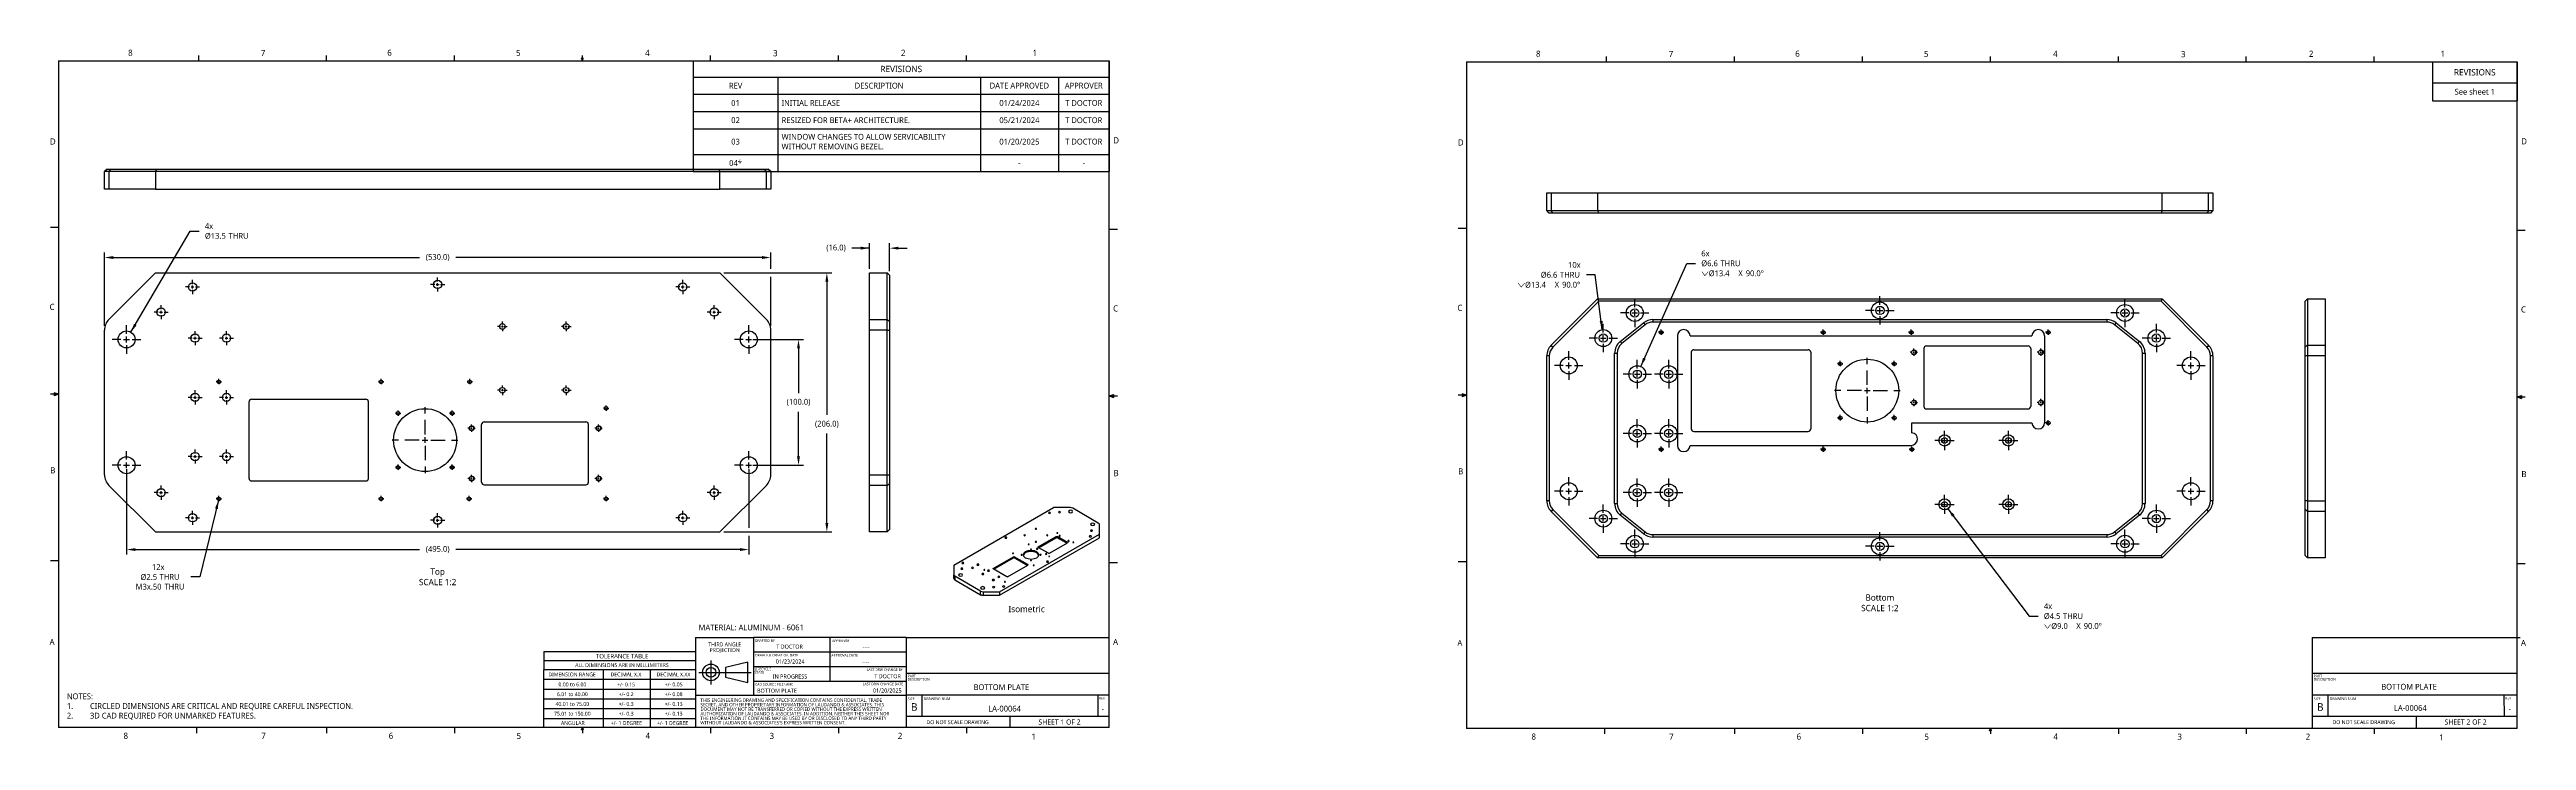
# Model space of a CAD drawing. Extents: x 0.3 to 39, y 0.1 to 10.9.
import ezdxf

# ---------------------------------------------------------------- set-up
doc = ezdxf.new("R2010")
doc.units = 0
doc.header["$LTSCALE"] = 0.5
doc.header["$MEASUREMENT"] = 0
doc.header["$PDMODE"] = 33
doc.header["$PDSIZE"] = 0.03937
doc.linetypes.add('CENTER', pattern=[0.72, 0.45, -0.09, 0.09, -0.09])
doc.linetypes.add('HIDDEN', pattern=[0.15, 0.1, -0.05])
doc.layers.get('DEFPOINTS').update_dxf_attribs({"linetype": 'CONTINUOUS'})
for name, color, linetype in [('ANNOTATION_LINES', 7, 'CONTINUOUS'), ('ANNOTATION_TEXT', 7, 'CONTINUOUS'), ('BORDER_FRAME', 7, 'CONTINUOUS'), ('CENTERMARKS', 7, 'CONTINUOUS'), ('SKETCHED_GEOMETRY', 7, 'CONTINUOUS'), ('SURFACE_THREAD_SYMBOLS', 7, 'HIDDEN'), ('SURFACE_THREAD_SYMBOLS_ON_', 7, 'HIDDEN'), ('TABLES', 7, 'CONTINUOUS'), ('TANGENT_LINES', 7, 'CONTINUOUS'), ('TITLE_BLOCK', 7, 'CONTINUOUS'), ('VISIBLE', 7, 'CONTINUOUS')]:
    doc.layers.add(name, color=color, linetype=linetype)
doc.styles.add('ONSHAPE-CUSTOM-STYLE-NOT00', font='NotoSans-Regular.ttf')
doc.styles.add('ONSHAPE-CUSTOM-STYLE-NOT01', font='NotoSans-Regular.ttf')
doc.styles.add('ONSHAPE-CUSTOM-STYLE-NOT02', font='NotoSans-Regular.ttf')
doc.styles.add('ONSHAPE-CUSTOM-STYLE-NOT03', font='NotoSans-Regular.ttf')
doc.styles.add('ONSHAPE-CUSTOM-STYLE-NOT04', font='NotoSans-Regular.ttf')
doc.styles.add('ONSHAPE-CUSTOM-STYLE-NOT05', font='NotoSans-Regular.ttf')
doc.styles.add('ONSHAPE-CUSTOM-STYLE-NOT06', font='NotoSans-Regular.ttf')
doc.styles.add('ONSHAPE-CUSTOM-STYLE-NOTE0', font='NotoSans-Regular.ttf')
doc.styles.add('ONSHAPE-CUSTOM-STYLE-NOTE1', font='NotoSans-Regular.ttf')
doc.styles.add('ONSHAPE-CUSTOM-STYLE-NOTE2', font='NotoSans-Regular.ttf')
doc.styles.add('ONSHAPE-CUSTOM-STYLE-NOTE3', font='NotoSans-Regular.ttf')
doc.styles.add('ONSHAPE-CUSTOM-STYLE-NOTE4', font='NotoSans-Regular.ttf')
doc.styles.add('ONSHAPE-CUSTOM-STYLE-NOTE5', font='NotoSans-Regular.ttf')
doc.styles.add('ONSHAPE-CUSTOM-STYLE-NOTE6', font='NotoSans-Regular.ttf')
doc.styles.add('ONSHAPE-CUSTOM-STYLE-NOTE7', font='NotoSans-Regular.ttf')
doc.styles.add('ONSHAPE-CUSTOM-STYLE-NOTE8', font='NotoSans-Regular.ttf')
doc.styles.add('ONSHAPE-CUSTOM-STYLE-NOTE9', font='NotoSans-Regular.ttf')
doc.styles.add('ONSHAPE-CUSTOM-STYLE-NOTE_', font='NotoSans-Regular.ttf')
doc.styles.add('ONSHAPE-CUSTOM-STYLE-NOTEA', font='NotoSans-Regular.ttf')
doc.styles.add('ONSHAPE-CUSTOM-STYLE-NOTEB', font='NotoSans-Regular.ttf')
doc.styles.add('ONSHAPE-CUSTOM-STYLE-NOTEC', font='NotoSans-Regular.ttf')
doc.styles.add('ONSHAPE-CUSTOM-STYLE-NOTED', font='NotoSans-Regular.ttf')
doc.styles.add('ONSHAPE-CUSTOM-STYLE-NOTEE', font='NotoSans-Regular.ttf')
doc.styles.add('ONSHAPE-CUSTOM-STYLE-NOTEF', font='NotoSans-Regular.ttf')
doc.styles.add('ONSHAPE-CUSTOM-STYLE-NOTEG', font='NotoSans-Regular.ttf')
doc.styles.add('ONSHAPE-CUSTOM-STYLE-NOTEH', font='NotoSans-Regular.ttf')
doc.styles.add('ONSHAPE-CUSTOM-STYLE-NOTEI', font='NotoSans-Regular.ttf')
doc.styles.add('ONSHAPE-CUSTOM-STYLE-NOTEJ', font='NotoSans-Regular.ttf')
doc.styles.add('ONSHAPE-CUSTOM-STYLE-NOTEK', font='NotoSans-Regular.ttf')
doc.styles.add('ONSHAPE-CUSTOM-STYLE-NOTEL', font='NotoSans-Regular.ttf')
doc.styles.add('ONSHAPE-CUSTOM-STYLE-NOTEM', font='NotoSans-Regular.ttf')
doc.styles.add('ONSHAPE-CUSTOM-STYLE-NOTEN', font='NotoSans-Regular.ttf')
doc.styles.add('ONSHAPE-CUSTOM-STYLE-NOTEO', font='NotoSans-Regular.ttf')
doc.styles.add('ONSHAPE-CUSTOM-STYLE-NOTEP', font='NotoSans-Regular.ttf')
doc.styles.add('ONSHAPE-CUSTOM-STYLE-NOTEQ', font='NotoSans-Regular.ttf')
doc.styles.add('ONSHAPE-CUSTOM-STYLE-NOTER', font='NotoSans-Regular.ttf')
doc.styles.add('ONSHAPE-CUSTOM-STYLE-NOTES', font='NotoSans-Regular.ttf')
doc.styles.add('ONSHAPE-CUSTOM-STYLE-NOTET', font='NotoSans-Regular.ttf')
doc.styles.add('ONSHAPE-CUSTOM-STYLE-NOTEU', font='NotoSans-Regular.ttf')
doc.styles.add('ONSHAPE-CUSTOM-STYLE-NOTEV', font='NotoSans-Regular.ttf')
doc.styles.add('ONSHAPE-CUSTOM-STYLE-NOTEW', font='NotoSans-Regular.ttf')
doc.styles.add('ONSHAPE-CUSTOM-STYLE-NOTEX', font='NotoSans-Regular.ttf')
doc.styles.add('ONSHAPE-CUSTOM-STYLE-NOTEY', font='NotoSans-Regular.ttf')
doc.styles.add('ONSHAPE-CUSTOM-STYLE-NOTEZ', font='NotoSans-Regular.ttf')
doc.styles.add('ONSHAPE-STANDARD', font='NotoSans-Regular.ttf')
doc.styles.add('ONSHAPE-STANDARD-DIMENSION', font='')
doc.styles.add('ONSHAPE-STANDARD-HOLE-CALL', font='Noto Sans', dxfattribs={"height": 0.090551})
doc.styles.add('ONSHAPE-STANDARD-NOTESTYLE', font='Noto Sans', dxfattribs={"height": 0.090551})
doc.styles.add('ONSHAPE-STANDARD-REVISION0', font='Noto Sans')
doc.styles.add('ONSHAPE-STANDARD-REVISION1', font='Noto Sans')
doc.styles.add('ONSHAPE-STANDARD-REVISIONT', font='Noto Sans')
doc.styles.add('ONSHAPE-STANDARD-VIEW-LABE', font='Noto Sans', dxfattribs={"height": 0.098425})
doc.styles.get('ONSHAPE-STANDARD-DIMENSION').set_extended_font_data('Noto Sans')
doc.dimstyles.new('ONSHAPE-STANDARD$0', dxfattribs={"dimtxt": 0.090551, "dimasz": 0.137795, "dimexe": 0.07874, "dimexo": 0.062992, "dimgap": 0.090551, "dimtad": 0, "dimtih": 1, "dimtoh": 1, "dimdec": 1, "dimlfac": 25.4, "dimzin": 7, "dimtxsty": 'ONSHAPE-STANDARD-DIMENSION', "dimcen": 0.09, "dimclrd": 7, "dimclre": 7, "dimclrt": 7, "dimadec": 1, "dimazin": 3, "dimtfac": 1, "dimtdec": 1, "dimtofl": 0, "dimtmove": 0, "dimatfit": 3, "dimtolj": 1, "dimtzin": 7})

# ---------------------------------------------------------------- blocks, each defined once
blk = doc.blocks.new('*T1')
at = {"layer": 'TABLES', "color": 0, "linetype": 'BYBLOCK'}
for p, q in [((0, 0), (6.513, 0)), ((0, 0), (0, -1.733)), ((6.513, 0), (6.513, -1.733)), ((0, -0.253), (6.513, -0.253)), ((1.324, -0.253), (1.324, -1.733)), ((4.496, -0.253), (4.496, -1.733)), ((5.717, -0.253), (5.717, -1.733)), ((0, -0.523), (6.513, -0.523)), ((0, -0.794), (6.513, -0.794)), ((0, -1.063), (6.513, -1.063)), ((0, -1.464), (6.513, -1.464)), ((0, -1.733), (6.513, -1.733))]:
    blk.add_line(p, q, dxfattribs=at)
at = {"layer": 'TABLES', "color": 0}
for s, insert, char_height, width, attachment_point, style in [('REV', (0.662, -0.388), 0.0906, 1.20615, 5, 'ONSHAPE-STANDARD-REVISION0'), ('DESCRIPTION', (2.91, -0.388), 0.09055, 3.05356, 5, 'ONSHAPE-STANDARD-REVISION0'), ('{REVISIONS}', (3.257, -0.127), 0.09843, 6.39514, 5, 'ONSHAPE-STANDARD-REVISIONT'), ('DATE APPROVED', (5.107, -0.388), 0.09055, 1.10321, 5, 'ONSHAPE-STANDARD-REVISION0'), ('APPROVER', (6.115, -0.388), 0.0906, 0.67789, 5, 'ONSHAPE-STANDARD-REVISION0'), ('{01}', (0.662, -0.659), 0.0906, 1.20615, 5, 'ONSHAPE-STANDARD-REVISION1'), ('{INITIAL RELEASE}', (1.383, -0.659), 0.09055, 3.05356, 4, 'ONSHAPE-STANDARD-REVISION1'), ('{01/24/2024}', (5.107, -0.659), 0.09055, 1.10321, 5, 'ONSHAPE-STANDARD-REVISION1'), ('{T DOCTOR}', (6.115, -0.659), 0.0906, 0.67789, 5, 'ONSHAPE-STANDARD-REVISION1'), ('{02}', (0.662, -0.929), 0.0906, 1.20615, 5, 'ONSHAPE-STANDARD-REVISION1'), ('WINDOW CHANGES TO ALLOW SERVICABILITY WITHOUT REMOVING BEZEL.', (1.383, -1.264), 0.09055, 3.05356, 4, 'ONSHAPE-STANDARD-REVISION1'), ('RESIZED FOR BETA+ ARCHITECTURE.', (1.383, -0.929), 0.09055, 3.05356, 4, 'ONSHAPE-STANDARD-REVISION1'), ('{05/21/2024}', (5.107, -0.929), 0.09055, 1.10321, 5, 'ONSHAPE-STANDARD-REVISION1'), ('{T DOCTOR}', (6.115, -0.929), 0.0906, 0.67789, 5, 'ONSHAPE-STANDARD-REVISION1'), ('{04*}', (0.662, -1.599), 0.0906, 1.20615, 5, 'ONSHAPE-STANDARD-REVISION1'), ('{03}', (0.662, -1.264), 0.0906, 1.20615, 5, 'ONSHAPE-STANDARD-REVISION1'), ('{01/20/2025}', (5.107, -1.264), 0.09055, 1.10321, 5, 'ONSHAPE-STANDARD-REVISION1'), ('{T DOCTOR}', (6.115, -1.264), 0.0906, 0.67789, 5, 'ONSHAPE-STANDARD-REVISION1'), ('{-}', (5.107, -1.599), 0.0906, 1.10321, 5, 'ONSHAPE-STANDARD-REVISION1'), ('{-}', (6.115, -1.599), 0.0906, 0.67789, 5, 'ONSHAPE-STANDARD-REVISION1')]:
    blk.add_mtext(s, dxfattribs=dict(at, insert=insert, char_height=char_height, width=width, attachment_point=attachment_point, style=style))
blk = doc.blocks.new('*U2', base_point=(-0.091, -0.125))
at = {"layer": 'ANNOTATION_TEXT', "color": 0, "char_height": 0.0906, "attachment_point": 7, "style": 'ONSHAPE-STANDARD-HOLE-CALL'}
for s, insert in [('4x ', (0, -0.091)), ('%%c13.5', (0, -0.249)), (' THRU', (0.341, -0.247))]:
    blk.add_mtext(s, dxfattribs=dict(at, insert=insert))
blk = doc.blocks.new('*U3', base_point=(0.866, -0.2))
at = {"layer": 'ANNOTATION_TEXT', "color": 0, "char_height": 0.0906, "style": 'ONSHAPE-STANDARD-HOLE-CALL'}
for s, insert, attachment_point in [('12x ', (0.353, -0.091), 8), ('M3x.50', (0, -0.4), 7), ('%%c2.5', (0.076, -0.25), 7), (' THRU', (0.344, -0.247), 7), (' THRU', (0.42, -0.399), 7)]:
    blk.add_mtext(s, dxfattribs=dict(at, insert=insert, attachment_point=attachment_point))
blk = doc.blocks.new('*D4')
at = {"layer": 'ANNOTATION_TEXT', "color": 7}
for p, q in [((10.812, 7.4), (12.503, 7.4)), ((12.425, 7.262), (12.425, 5.175)), ((12.425, 3.483), (12.425, 4.883)), ((10.812, 3.345), (12.503, 3.345))]:
    blk.add_line(p, q, dxfattribs=at)
for points in [[(12.448, 7.262), (12.402, 7.262), (12.425, 7.4)], [(12.402, 3.483), (12.448, 3.483), (12.425, 3.345)]]:
    blk.add_solid(points, dxfattribs=at)
at = {"layer": 'DEFPOINTS', "color": 0}
for p in [(10.749, 7.4), (12.425, 7.4), (10.749, 3.345)]:
    blk.add_point(p, dxfattribs=at)
at = {"layer": 'ANNOTATION_TEXT', "color": 7, "insert": (12.425, 5.029), "char_height": 0.09055, "attachment_point": 5, "style": 'ONSHAPE-STANDARD-DIMENSION'}
blk.add_mtext('\\A1;(206.0)', dxfattribs=at)
blk = doc.blocks.new('*D5')
at = {"layer": 'ANNOTATION_TEXT', "color": 7}
for p, q in [((1.113, 6.568), (1.113, 7.718)), ((1.251, 7.639), (6.045, 7.639)), ((11.409, 7.639), (6.615, 7.639)), ((11.546, 7.462), (11.546, 7.718)), ((11.546, 6.568), (11.546, 7.337))]:
    blk.add_line(p, q, dxfattribs=at)
for points in [[(1.251, 7.662), (1.251, 7.616), (1.113, 7.639)], [(11.409, 7.616), (11.409, 7.662), (11.546, 7.639)]]:
    blk.add_solid(points, dxfattribs=at)
at = {"layer": 'DEFPOINTS', "color": 0}
for p in [(11.546, 7.639), (1.113, 6.505), (11.546, 6.505)]:
    blk.add_point(p, dxfattribs=at)
at = {"layer": 'ANNOTATION_TEXT', "color": 7, "insert": (6.33, 7.639), "char_height": 0.09055, "attachment_point": 5, "style": 'ONSHAPE-STANDARD-DIMENSION'}
blk.add_mtext('\\A1;(530.0)', dxfattribs=at)
blk = doc.blocks.new('*D6')
at = {"layer": 'ANNOTATION_TEXT', "color": 7}
for p, q in [((13.093, 7.786), (12.818, 7.786)), ((12.955, 7.786), (12.818, 7.786)), ((13.093, 7.463), (13.093, 7.865)), ((13.408, 7.424), (13.408, 7.865)), ((13.546, 7.786), (13.684, 7.786))]:
    blk.add_line(p, q, dxfattribs=at)
for points in [[(12.955, 7.763), (12.955, 7.809), (13.093, 7.786)], [(13.546, 7.809), (13.546, 7.763), (13.408, 7.786)]]:
    blk.add_solid(points, dxfattribs=at)
at = {"layer": 'DEFPOINTS', "color": 0}
for p in [(13.408, 7.786), (13.093, 7.4), (13.408, 7.361)]:
    blk.add_point(p, dxfattribs=at)
at = {"layer": 'ANNOTATION_TEXT', "color": 7, "insert": (12.569, 7.786), "char_height": 0.0906, "attachment_point": 5, "style": 'ONSHAPE-STANDARD-DIMENSION'}
blk.add_mtext('\\A1;(16.0)', dxfattribs=at)
blk = doc.blocks.new('*D7')
at = {"layer": 'ANNOTATION_TEXT', "color": 7}
for p, q in [((1.458, 4.325), (1.458, 2.99)), ((11.202, 4.325), (11.202, 3.407)), ((11.202, 3.282), (11.202, 2.99)), ((1.596, 3.069), (6.045, 3.069)), ((11.064, 3.069), (6.615, 3.069))]:
    blk.add_line(p, q, dxfattribs=at)
for points in [[(1.596, 3.092), (1.596, 3.046), (1.458, 3.069)], [(11.064, 3.046), (11.064, 3.092), (11.202, 3.069)]]:
    blk.add_solid(points, dxfattribs=at)
at = {"layer": 'DEFPOINTS', "color": 0}
for p in [(1.458, 4.388), (11.202, 4.388), (11.202, 3.069)]:
    blk.add_point(p, dxfattribs=at)
at = {"layer": 'ANNOTATION_TEXT', "color": 7, "insert": (6.33, 3.069), "char_height": 0.09055, "attachment_point": 5, "style": 'ONSHAPE-STANDARD-DIMENSION'}
blk.add_mtext('\\A1;(495.0)', dxfattribs=at)
blk = doc.blocks.new('*D8')
at = {"layer": 'ANNOTATION_TEXT', "color": 7}
for p, q in [((11.265, 6.357), (12.059, 6.357)), ((11.981, 6.219), (11.981, 5.519)), ((11.981, 4.526), (11.981, 5.226)), ((11.265, 4.388), (12.059, 4.388))]:
    blk.add_line(p, q, dxfattribs=at)
for points in [[(12.003, 6.219), (11.958, 6.219), (11.981, 6.357)], [(11.958, 4.526), (12.003, 4.526), (11.981, 4.388)]]:
    blk.add_solid(points, dxfattribs=at)
at = {"layer": 'DEFPOINTS', "color": 0}
for p in [(11.202, 6.357), (11.981, 6.357), (11.202, 4.388)]:
    blk.add_point(p, dxfattribs=at)
at = {"layer": 'ANNOTATION_TEXT', "color": 7, "insert": (11.981, 5.372), "char_height": 0.09055, "attachment_point": 5, "style": 'ONSHAPE-STANDARD-DIMENSION'}
blk.add_mtext('\\A1;(100.0)', dxfattribs=at)
blk = doc.blocks.new('*T9')
at = {"layer": 'TABLES', "color": 0, "linetype": 'BYBLOCK'}
for p, q in [((0, 0), (1.324, 0)), ((0, 0), (0, -0.608)), ((1.324, 0), (1.324, -0.608)), ((0, -0.328), (1.324, -0.328)), ((0, -0.608), (1.324, -0.608))]:
    blk.add_line(p, q, dxfattribs=at)
at = {"layer": 'TABLES', "color": 0, "width": 1.20615, "attachment_point": 5}
for s, insert, char_height, style in [('{REVISIONS}', (0.662, -0.164), 0.09843, 'ONSHAPE-STANDARD-REVISIONT'), ('{See sheet 1}', (0.662, -0.468), 0.09055, 'ONSHAPE-STANDARD-REVISION0')]:
    blk.add_mtext(s, dxfattribs=dict(at, insert=insert, char_height=char_height, style=style))
blk = doc.blocks.new('*U10', base_point=(1.077, -0.203))
at = {"layer": 'ANNOTATION_TEXT', "color": 0, "style": 'ONSHAPE-STANDARD-HOLE-CALL'}
for s, insert, char_height, attachment_point in [('10x', (0.987, -0.093), 0.0906, 9), ('{\\fDrawing Symbols Sans|c0;⌵}%%c13.4', (0, -0.406), 0.09055, 7), ('%%c6.6', (0.362, -0.25), 0.0906, 7), (' X ', (0.549, -0.401), 0.0906, 7), (' THRU', (0.631, -0.247), 0.0906, 7), ('90.0%%d', (0.696, -0.403), 0.0906, 7)]:
    blk.add_mtext(s, dxfattribs=dict(at, insert=insert, char_height=char_height, attachment_point=attachment_point))
blk = doc.blocks.new('*U11', base_point=(-0.091, -0.203))
at = {"layer": 'ANNOTATION_TEXT', "color": 0, "attachment_point": 7, "style": 'ONSHAPE-STANDARD-HOLE-CALL'}
for s, insert, char_height in [('6x', (0, -0.093), 0.0906), ('{\\fDrawing Symbols Sans|c0;⌵}%%c13.4', (0, -0.406), 0.09055), ('%%c6.6', (0, -0.25), 0.0906), (' THRU', (0.269, -0.247), 0.0906), (' X ', (0.549, -0.401), 0.0906), ('90.0%%d', (0.696, -0.403), 0.0906)]:
    blk.add_mtext(s, dxfattribs=dict(at, insert=insert, char_height=char_height))
blk = doc.blocks.new('*U12', base_point=(-0.091, -0.203))
at = {"layer": 'ANNOTATION_TEXT', "color": 0, "attachment_point": 7, "style": 'ONSHAPE-STANDARD-HOLE-CALL'}
for s, insert, char_height in [('4x', (0, -0.091), 0.0906), ('{\\fDrawing Symbols Sans|c0;⌵}%%c9.0', (0, -0.405), 0.09055), ('%%c4.5', (0, -0.249), 0.0906), (' THRU', (0.269, -0.247), 0.0906), (' X ', (0.477, -0.4), 0.0906), ('90.0%%d', (0.624, -0.402), 0.0906)]:
    blk.add_mtext(s, dxfattribs=dict(at, insert=insert, char_height=char_height))

msp = doc.modelspace()

# ---------------------------------------------------------------- linework, layer by layer
at = {"layer": 'ANNOTATION_LINES'}
for p, q in [((1.5251, 6.4712, 0.0197), (2.4561, 8.0533, -0.0197)), ((2.4561, 8.0533), (2.5939, 8.0533)), ((25.1701, 5.9342, 0.0061), (25.8898, 7.5462, -0.0061)), ((25.8898, 7.5462), (26.0276, 7.5462)), ((24.4576, 7.3672), (24.3198, 7.3672)), ((24.5673, 6.5093, 0.0651), (24.4576, 7.3672, -0.0651)), ((2.8987, 3.8426, 0.0197), (2.6049, 2.6412, -0.0197)), ((29.9812, 3.7064, 0.0061), (31.2542, 2.0253, -0.0061)), ((2.6049, 2.6412), (2.4671, 2.6412)), ((31.2542, 2.0253), (31.392, 2.0253))]:
    msp.add_line(p, q, dxfattribs=at)
for points in [[(1.6148, 6.5783), (1.5251, 6.4712), (1.5752, 6.6016)], [(24.5726, 6.6489), (24.5673, 6.5093), (24.5271, 6.6431)], [(25.2472, 6.0506), (25.1701, 5.9342), (25.2053, 6.0693)], [(2.8437, 3.7142), (2.8987, 3.8426), (2.8883, 3.7033)], [(30.0461, 3.5827), (29.9812, 3.7064), (30.0827, 3.6104)]]:
    msp.add_solid(points, dxfattribs=at)
at = {"layer": 'BORDER_FRAME'}
for p, q in [((0.3928, 10.7165), (0.3928, 0.2823)), ((0.3928, 10.7165), (16.846, 10.7165)), ((2.5875, 10.7165), (2.5875, 10.8028)), ((4.5911, 10.7165), (4.5911, 10.8028)), ((6.5947, 10.7165), (6.5947, 10.8028)), ((8.6111, 10.7592), (8.5848, 10.7592)), ((8.5983, 10.7165), (8.5848, 10.7592)), ((8.5911, 10.7592), (8.5983, 10.7165)), ((8.5983, 10.7165), (8.5983, 10.8028)), ((8.6033, 10.7592), (8.5983, 10.7165)), ((8.5983, 10.7165), (8.6111, 10.7592)), ((10.6019, 10.7165), (10.6019, 10.8028)), ((12.6055, 10.7165), (12.6055, 10.8028)), ((14.6092, 10.7165), (14.6092, 10.8028)), ((16.846, 0.2823), (16.846, 10.7165)), ((22.4403, 10.7013), (22.4403, 0.267)), ((22.4403, 10.7013), (38.8936, 10.7013)), ((24.635, 10.7013), (24.635, 10.7876)), ((26.6386, 10.7013), (26.6386, 10.7876)), ((28.6422, 10.7013), (28.6422, 10.7876)), ((30.6459, 10.7013), (30.6459, 10.7876)), ((32.6495, 10.7013), (32.6495, 10.7876)), ((34.6531, 10.7013), (34.6531, 10.7876)), ((36.6567, 10.7013), (36.6567, 10.7876)), ((38.8936, 0.267), (38.8936, 10.7013)), ((0.3924, 8.1073), (0.2652, 8.1073)), ((16.847, 8.0811), (16.9742, 8.0811)), ((22.44, 8.092), (22.3127, 8.092)), ((38.8945, 8.0658), (39.0217, 8.0658)), ((0.3924, 5.4994), (0.2652, 5.4994)), ((0.3924, 5.4994), (0.324, 5.5238)), ((0.324, 5.5238), (0.324, 5.4764)), ((0.3924, 5.4994), (0.324, 5.5086)), ((0.3924, 5.4994), (0.324, 5.4764)), ((0.3924, 5.4994), (0.324, 5.4889)), ((16.847, 5.4732), (16.9153, 5.4977)), ((16.847, 5.4732), (16.9153, 5.4824)), ((16.847, 5.4732), (16.9153, 5.4627)), ((16.847, 5.4732), (16.9153, 5.4502)), ((16.847, 5.4732), (16.9742, 5.4732)), ((16.9153, 5.4977), (16.9153, 5.4502)), ((22.44, 5.4841), (22.3127, 5.4841)), ((22.44, 5.4841), (22.3716, 5.5085)), ((22.3716, 5.5085), (22.3716, 5.4611)), ((22.44, 5.4841), (22.3716, 5.4933)), ((22.44, 5.4841), (22.3716, 5.4611)), ((22.44, 5.4841), (22.3716, 5.4736)), ((38.8945, 5.458), (38.9629, 5.4824)), ((38.8945, 5.458), (38.9629, 5.4672)), ((38.8945, 5.458), (38.9629, 5.4475)), ((38.8945, 5.458), (38.9629, 5.435)), ((38.8945, 5.458), (39.0217, 5.458)), ((38.9629, 5.4824), (38.9629, 5.435)), ((0.3924, 2.8915), (0.2652, 2.8915)), ((16.847, 2.8653), (16.9742, 2.8653)), ((22.44, 2.8762), (22.3127, 2.8762)), ((38.8945, 2.8501), (39.0217, 2.8501)), ((16.846, 0.2823), (0.3928, 0.2823)), ((2.5559, 0.2795), (2.5559, 0.1959)), ((4.5911, 0.2822), (4.5911, 0.1959)), ((6.5947, 0.2822), (6.5947, 0.1959)), ((8.5848, 0.247), (8.5983, 0.2822)), ((8.6111, 0.247), (8.5848, 0.247)), ((8.5983, 0.2822), (8.6111, 0.247)), ((8.5983, 0.2822), (8.5983, 0.1959)), ((10.6019, 0.2822), (10.6019, 0.1959)), ((12.6055, 0.2822), (12.6055, 0.1959)), ((14.6091, 0.2795), (14.6091, 0.1959)), ((38.8936, 0.267), (22.4403, 0.267)), ((24.6034, 0.267), (24.6034, 0.1834)), ((26.6386, 0.2697), (26.6386, 0.1834)), ((28.6422, 0.2697), (28.6422, 0.1834)), ((30.6324, 0.2346), (30.6459, 0.2697)), ((30.6586, 0.2346), (30.6324, 0.2346)), ((30.6459, 0.2697), (30.6586, 0.2346)), ((30.6459, 0.2697), (30.6459, 0.1834)), ((32.6495, 0.2697), (32.6495, 0.1834)), ((34.6531, 0.2697), (34.6531, 0.1834)), ((36.6567, 0.267), (36.6567, 0.1834))]:
    msp.add_line(p, q, dxfattribs=at)
at = {"layer": 'CENTERMARKS', "linetype": 'CENTER'}
for p, q in [((2.4457, 7.1785), (2.3808, 7.1785)), ((2.4912, 7.224), (2.4912, 7.2889)), ((2.4912, 7.133), (2.4912, 7.0681)), ((2.5367, 7.1785), (2.6016, 7.1785)), ((6.2843, 7.2179), (6.2194, 7.2179)), ((6.3298, 7.2633), (6.3298, 7.3283)), ((6.3298, 7.1724), (6.3298, 7.1074)), ((6.3753, 7.2179), (6.4402, 7.2179)), ((10.1229, 7.1785), (10.0579, 7.1785)), ((10.1684, 7.224), (10.1684, 7.2889)), ((10.1684, 7.133), (10.1684, 7.0681)), ((10.2138, 7.1785), (10.2788, 7.1785)), ((25.0762, 6.8618), (25.0762, 6.9941)), ((28.9148, 6.9012), (28.9148, 7.0335)), ((32.7534, 6.8618), (32.7534, 6.9941)), ((1.9536, 6.7848), (1.8887, 6.7848)), ((1.9991, 6.8303), (1.9991, 6.8952)), ((1.9991, 6.7393), (1.9991, 6.6743)), ((2.0446, 6.7848), (2.1095, 6.7848)), ((7.343, 6.5924), (7.343, 6.6367)), ((8.343, 6.5924), (8.343, 6.6367)), ((10.615, 6.7848), (10.5501, 6.7848)), ((10.6605, 6.8303), (10.6605, 6.8952)), ((10.6605, 6.7393), (10.6605, 6.6743)), ((10.706, 6.7848), (10.7709, 6.7848)), ((24.5841, 6.4681), (24.5841, 6.6004)), ((24.9862, 6.7718), (24.854, 6.7718)), ((25.0762, 6.6818), (25.0762, 6.5495)), ((25.1662, 6.7718), (25.2985, 6.7718)), ((28.8248, 6.8112), (28.6925, 6.8112)), ((28.9148, 6.7212), (28.9148, 6.5889)), ((29.0048, 6.8112), (29.1371, 6.8112)), ((32.6634, 6.7718), (32.5311, 6.7718)), ((32.7534, 6.6818), (32.7534, 6.5495)), ((32.8434, 6.7718), (32.9757, 6.7718)), ((33.2455, 6.4681), (33.2455, 6.6004)), ((1.3677, 6.3566), (1.2349, 6.3566)), ((1.4577, 6.4466), (1.4577, 6.5795)), ((1.4577, 6.2666), (1.4577, 6.1338)), ((1.5477, 6.3566), (1.6806, 6.3566)), ((2.4856, 6.3775), (2.4207, 6.3775)), ((2.5311, 6.423), (2.5311, 6.4879)), ((2.5311, 6.332), (2.5311, 6.2671)), ((2.5766, 6.3775), (2.6415, 6.3775)), ((2.9777, 6.3775), (2.9128, 6.3775)), ((3.0232, 6.423), (3.0232, 6.4879)), ((3.0232, 6.332), (3.0232, 6.2671)), ((3.0687, 6.3775), (3.1337, 6.3775)), ((7.312, 6.5614), (7.2677, 6.5614)), ((7.343, 6.5304), (7.343, 6.4861)), ((7.374, 6.5614), (7.4183, 6.5614)), ((8.312, 6.5614), (8.2677, 6.5614)), ((8.343, 6.5304), (8.343, 6.4861)), ((8.374, 6.5614), (8.4183, 6.5614)), ((11.1118, 6.3566), (10.979, 6.3566)), ((11.2018, 6.4466), (11.2018, 6.5795)), ((11.2018, 6.2666), (11.2018, 6.1338)), ((11.2918, 6.3566), (11.4247, 6.3566)), ((24.4941, 6.3781), (24.3618, 6.3781)), ((24.5841, 6.2881), (24.5841, 6.1558)), ((24.6741, 6.3781), (24.8064, 6.3781)), ((25.4724, 6.4716), (25.4478, 6.4716)), ((25.4896, 6.4888), (25.4896, 6.5134)), ((25.4896, 6.4544), (25.4896, 6.4298)), ((25.5069, 6.4716), (25.5315, 6.4716)), ((28.0118, 6.4716), (27.9872, 6.4716)), ((28.029, 6.4888), (28.029, 6.5134)), ((28.029, 6.4544), (28.029, 6.4298)), ((28.0462, 6.4716), (28.0708, 6.4716)), ((29.3897, 6.4716), (29.3651, 6.4716)), ((29.407, 6.4888), (29.407, 6.5134)), ((29.407, 6.4544), (29.407, 6.4298)), ((29.4242, 6.4716), (29.4488, 6.4716)), ((29.4463, 6.18), (29.4463, 6.2132)), ((31.4345, 6.18), (31.4345, 6.2132)), ((31.5354, 6.4716), (31.5108, 6.4716)), ((31.5526, 6.4888), (31.5526, 6.5134)), ((31.5526, 6.4544), (31.5526, 6.4298)), ((31.5698, 6.4716), (31.5945, 6.4716)), ((33.1555, 6.3781), (33.0233, 6.3781)), ((33.2455, 6.2881), (33.2455, 6.1558)), ((33.3355, 6.3781), (33.4678, 6.3781)), ((23.9528, 5.95), (23.8199, 5.95)), ((24.0428, 6.04), (24.0428, 6.1728)), ((24.0428, 5.86), (24.0428, 5.7271)), ((24.1328, 5.95), (24.2657, 5.95)), ((25.1161, 5.9034), (25.1161, 6.0356)), ((25.6083, 5.9034), (25.6083, 6.0356)), ((28.2775, 5.9795), (28.2529, 5.9795)), ((28.2947, 5.9967), (28.2947, 6.0213)), ((28.2947, 5.9623), (28.2947, 5.9377)), ((28.312, 5.9795), (28.3366, 5.9795)), ((28.718, 5.6463), (28.718, 6.1384)), ((29.124, 5.9795), (29.0994, 5.9795)), ((29.1412, 5.9967), (29.1412, 6.0213)), ((29.1412, 5.9623), (29.1412, 5.9377)), ((29.1584, 5.9795), (29.183, 5.9795)), ((29.423, 6.1567), (29.3897, 6.1567)), ((29.4463, 6.1334), (29.4463, 6.1001)), ((29.4696, 6.1567), (29.5029, 6.1567)), ((31.4112, 6.1567), (31.3779, 6.1567)), ((31.4345, 6.1334), (31.4345, 6.1001)), ((31.4578, 6.1567), (31.4911, 6.1567)), ((33.6969, 5.95), (33.564, 5.95)), ((33.7869, 6.04), (33.7869, 6.1728)), ((33.7869, 5.86), (33.7869, 5.7271)), ((33.8769, 5.95), (34.0097, 5.95)), ((2.4856, 5.4511), (2.4207, 5.4511)), ((2.5311, 5.4966), (2.5311, 5.5616)), ((2.5766, 5.4511), (2.6415, 5.4511)), ((2.8874, 5.6972), (2.8628, 5.6972)), ((2.9046, 5.7144), (2.9046, 5.739)), ((2.9046, 5.68), (2.9046, 5.6554)), ((2.9777, 5.4511), (2.9128, 5.4511)), ((2.9218, 5.6972), (2.9464, 5.6972)), ((3.0232, 5.4966), (3.0232, 5.5616)), ((3.0687, 5.4511), (3.1337, 5.4511)), ((5.4267, 5.6972), (5.4021, 5.6972)), ((5.444, 5.7144), (5.444, 5.739)), ((5.444, 5.68), (5.444, 5.6554)), ((5.4612, 5.6972), (5.4858, 5.6972)), ((6.8145, 5.6972), (6.7899, 5.6972)), ((6.8318, 5.7144), (6.8318, 5.739)), ((6.8318, 5.68), (6.8318, 5.6554)), ((6.849, 5.6972), (6.8736, 5.6972)), ((7.312, 5.5614), (7.2677, 5.5614)), ((7.343, 5.5924), (7.343, 5.6367)), ((7.343, 5.5304), (7.343, 5.4861)), ((7.374, 5.5614), (7.4183, 5.5614)), ((8.312, 5.5614), (8.2677, 5.5614)), ((8.343, 5.5924), (8.343, 5.6367)), ((8.343, 5.5304), (8.343, 5.4861)), ((8.374, 5.5614), (8.4183, 5.5614)), ((25.0261, 5.8134), (24.8938, 5.8134)), ((25.1161, 5.7234), (25.1161, 5.5911)), ((25.2061, 5.8134), (25.3384, 5.8134)), ((25.5183, 5.8134), (25.386, 5.8134)), ((25.6083, 5.7234), (25.6083, 5.5911)), ((25.6983, 5.8134), (25.8305, 5.8134)), ((28.628, 5.5563), (28.1358, 5.5563)), ((28.718, 5.4663), (28.718, 4.9741)), ((28.808, 5.5563), (29.3001, 5.5563)), ((2.5311, 5.4056), (2.5311, 5.3407)), ((3.0232, 5.4056), (3.0232, 5.3407)), ((5.6925, 5.2051), (5.6679, 5.2051)), ((5.7097, 5.2223), (5.7097, 5.2469)), ((5.7097, 5.1878), (5.7097, 5.1632)), ((5.7269, 5.2051), (5.7515, 5.2051)), ((6.1329, 4.8718), (6.1329, 5.364)), ((6.5389, 5.2051), (6.5143, 5.2051)), ((6.5562, 5.2223), (6.5562, 5.2469)), ((6.5562, 5.1878), (6.5562, 5.1632)), ((6.5734, 5.2051), (6.598, 5.2051)), ((8.9504, 5.2838), (8.9258, 5.2838)), ((8.9676, 5.301), (8.9676, 5.3256)), ((8.9676, 5.2666), (8.9676, 5.242)), ((8.9848, 5.2838), (9.0094, 5.2838)), ((25.1161, 4.977), (25.1161, 5.1093)), ((25.6083, 4.977), (25.6083, 5.1093)), ((28.2775, 5.133), (28.2529, 5.133)), ((28.2947, 5.1503), (28.2947, 5.1749)), ((28.2947, 5.1158), (28.2947, 5.0912)), ((28.312, 5.133), (28.3366, 5.133)), ((29.124, 5.133), (29.0994, 5.133)), ((29.1412, 5.1503), (29.1412, 5.1749)), ((29.1412, 5.1158), (29.1412, 5.0912)), ((29.1584, 5.133), (29.183, 5.133)), ((29.423, 5.3693), (29.3897, 5.3693)), ((29.4463, 5.3926), (29.4463, 5.4258)), ((29.4463, 5.346), (29.4463, 5.3127)), ((29.4696, 5.3693), (29.5029, 5.3693)), ((31.4112, 5.3693), (31.3779, 5.3693)), ((31.4345, 5.3926), (31.4345, 5.4258)), ((31.4345, 5.346), (31.4345, 5.3127)), ((31.4578, 5.3693), (31.4911, 5.3693)), ((31.5354, 5.0543), (31.5108, 5.0543)), ((31.5526, 5.0715), (31.5526, 5.0961)), ((31.5698, 5.0543), (31.5945, 5.0543)), ((6.0429, 4.7818), (5.5508, 4.7818)), ((6.1329, 4.6918), (6.1329, 4.1997)), ((6.2229, 4.7818), (6.7151, 4.7818)), ((6.838, 4.9688), (6.8047, 4.9688)), ((6.8613, 4.9921), (6.8613, 5.0254)), ((6.8613, 4.9455), (6.8613, 4.9122)), ((6.8846, 4.9688), (6.9179, 4.9688)), ((8.8262, 4.9688), (8.7929, 4.9688)), ((8.8495, 4.9921), (8.8495, 5.0254)), ((8.8495, 4.9455), (8.8495, 4.9122)), ((8.8728, 4.9688), (8.9061, 4.9688)), ((25.0261, 4.887), (24.8938, 4.887)), ((25.1161, 4.797), (25.1161, 4.6647)), ((25.2061, 4.887), (25.3384, 4.887)), ((25.5183, 4.887), (25.386, 4.887)), ((25.4896, 4.6581), (25.4896, 4.6827)), ((25.6083, 4.797), (25.6083, 4.6647)), ((25.6983, 4.887), (25.8305, 4.887)), ((28.029, 4.6581), (28.029, 4.6827)), ((29.4168, 4.6581), (29.4168, 4.6827)), ((29.8663, 4.7767), (29.7781, 4.7767)), ((29.928, 4.8385), (29.928, 4.9267)), ((29.928, 4.715), (29.928, 4.6268)), ((29.9897, 4.7767), (30.0779, 4.7767)), ((30.8663, 4.7767), (30.7781, 4.7767)), ((30.928, 4.8385), (30.928, 4.9267)), ((30.928, 4.715), (30.928, 4.6268)), ((30.9897, 4.7767), (31.0779, 4.7767)), ((31.5526, 5.0371), (31.5526, 5.0125)), ((1.3677, 4.3881), (1.2349, 4.3881)), ((1.4577, 4.4781), (1.4577, 4.611)), ((1.4577, 4.2981), (1.4577, 4.1653)), ((1.5477, 4.3881), (1.6806, 4.3881)), ((2.4856, 4.5247), (2.4207, 4.5247)), ((2.5311, 4.5702), (2.5311, 4.6352)), ((2.5311, 4.4793), (2.5311, 4.4143)), ((2.5766, 4.5247), (2.6415, 4.5247)), ((2.9777, 4.5247), (2.9128, 4.5247)), ((3.0232, 4.5702), (3.0232, 4.6352)), ((3.0232, 4.4793), (3.0232, 4.4143)), ((3.0687, 4.5247), (3.1337, 4.5247)), ((5.6925, 4.3586), (5.6679, 4.3586)), ((5.7097, 4.3758), (5.7097, 4.4004)), ((5.7097, 4.3414), (5.7097, 4.3168)), ((5.7269, 4.3586), (5.7515, 4.3586)), ((6.5389, 4.3586), (6.5143, 4.3586)), ((6.5562, 4.3758), (6.5562, 4.4004)), ((6.5562, 4.3414), (6.5562, 4.3168)), ((6.5734, 4.3586), (6.598, 4.3586)), ((11.1118, 4.3881), (10.979, 4.3881)), ((11.2018, 4.4781), (11.2018, 4.611)), ((11.2018, 4.2981), (11.2018, 4.1653)), ((11.2918, 4.3881), (11.4247, 4.3881)), ((25.4724, 4.6409), (25.4478, 4.6409)), ((25.4896, 4.6237), (25.4896, 4.5991)), ((25.5069, 4.6409), (25.5315, 4.6409)), ((28.0118, 4.6409), (27.9872, 4.6409)), ((28.029, 4.6237), (28.029, 4.5991)), ((28.0462, 4.6409), (28.0708, 4.6409)), ((29.3996, 4.6409), (29.375, 4.6409)), ((29.4168, 4.6237), (29.4168, 4.5991)), ((29.434, 4.6409), (29.4586, 4.6409)), ((1.9536, 3.96), (1.8887, 3.96)), ((1.9991, 4.0055), (1.9991, 4.0704)), ((1.9991, 3.9145), (1.9991, 3.8495)), ((2.0446, 3.96), (2.1095, 3.96)), ((2.9046, 3.8837), (2.9046, 3.9083)), ((5.444, 3.8837), (5.444, 3.9083)), ((6.838, 4.1814), (6.8047, 4.1814)), ((6.8219, 3.8837), (6.8219, 3.9083)), ((6.8613, 4.2047), (6.8613, 4.238)), ((6.8613, 4.1581), (6.8613, 4.1248)), ((6.8846, 4.1814), (6.9179, 4.1814)), ((8.8262, 4.1814), (8.7929, 4.1814)), ((8.8495, 4.2047), (8.8495, 4.238)), ((8.8495, 4.1581), (8.8495, 4.1248)), ((8.8728, 4.1814), (8.9061, 4.1814)), ((8.9676, 3.8837), (8.9676, 3.9083)), ((10.615, 3.96), (10.5501, 3.96)), ((10.6605, 4.0055), (10.6605, 4.0704)), ((10.6605, 3.9145), (10.6605, 3.8495)), ((10.706, 3.96), (10.7709, 3.96)), ((23.9528, 3.9815), (23.8199, 3.9815)), ((24.0428, 4.0715), (24.0428, 4.2043)), ((24.0428, 3.8915), (24.0428, 3.7586)), ((24.1328, 3.9815), (24.2657, 3.9815)), ((25.0261, 3.9606), (24.8938, 3.9606)), ((25.1161, 4.0506), (25.1161, 4.1829)), ((25.2061, 3.9606), (25.3384, 3.9606)), ((25.5183, 3.9606), (25.386, 3.9606)), ((25.6083, 4.0506), (25.6083, 4.1829)), ((25.6983, 3.9606), (25.8305, 3.9606)), ((29.928, 3.8385), (29.928, 3.9267)), ((30.928, 3.8385), (30.928, 3.9267)), ((33.6969, 3.9815), (33.564, 3.9815)), ((33.7869, 4.0715), (33.7869, 4.2043)), ((33.7869, 3.8915), (33.7869, 3.7586)), ((33.8769, 3.9815), (34.0097, 3.9815)), ((2.4457, 3.5663), (2.3808, 3.5663)), ((2.4912, 3.6118), (2.4912, 3.6767)), ((2.4912, 3.5208), (2.4912, 3.4558)), ((2.5367, 3.5663), (2.6016, 3.5663)), ((2.8874, 3.8665), (2.8628, 3.8665)), ((2.9046, 3.8493), (2.9046, 3.8246)), ((2.9218, 3.8665), (2.9464, 3.8665)), ((5.4267, 3.8665), (5.4021, 3.8665)), ((5.444, 3.8493), (5.444, 3.8246)), ((5.4612, 3.8665), (5.4858, 3.8665)), ((6.2843, 3.5269), (6.2194, 3.5269)), ((6.3298, 3.5724), (6.3298, 3.6373)), ((6.3753, 3.5269), (6.4402, 3.5269)), ((6.8047, 3.8665), (6.7801, 3.8665)), ((6.8219, 3.8493), (6.8219, 3.8246)), ((6.8391, 3.8665), (6.8637, 3.8665)), ((8.9504, 3.8665), (8.9258, 3.8665)), ((8.9676, 3.8493), (8.9676, 3.8246)), ((8.9848, 3.8665), (9.0094, 3.8665)), ((10.1229, 3.5663), (10.0579, 3.5663)), ((10.1684, 3.6118), (10.1684, 3.6767)), ((10.1684, 3.5208), (10.1684, 3.4558)), ((10.2138, 3.5663), (10.2788, 3.5663)), ((24.4941, 3.5533), (24.3618, 3.5533)), ((24.5841, 3.6433), (24.5841, 3.7756)), ((24.6741, 3.5533), (24.8064, 3.5533)), ((25.1161, 3.8706), (25.1161, 3.7383)), ((25.6083, 3.8706), (25.6083, 3.7383)), ((29.8663, 3.7767), (29.7781, 3.7767)), ((29.928, 3.715), (29.928, 3.6268)), ((29.9897, 3.7767), (30.0779, 3.7767)), ((30.8663, 3.7767), (30.7781, 3.7767)), ((30.928, 3.715), (30.928, 3.6268)), ((30.9897, 3.7767), (31.0779, 3.7767)), ((33.1555, 3.5533), (33.0233, 3.5533)), ((33.2455, 3.6433), (33.2455, 3.7756)), ((33.3355, 3.5533), (33.4678, 3.5533)), ((6.3298, 3.4814), (6.3298, 3.4165)), ((24.5841, 3.4633), (24.5841, 3.331)), ((24.9862, 3.1596), (24.854, 3.1596)), ((25.0762, 3.2496), (25.0762, 3.3819)), ((25.1662, 3.1596), (25.2985, 3.1596)), ((28.8248, 3.1202), (28.6925, 3.1202)), ((28.9148, 3.2102), (28.9148, 3.3425)), ((29.0048, 3.1202), (29.1371, 3.1202)), ((32.6634, 3.1596), (32.5311, 3.1596)), ((32.7534, 3.2496), (32.7534, 3.3819)), ((32.8434, 3.1596), (32.9757, 3.1596)), ((33.2455, 3.4633), (33.2455, 3.331)), ((25.0762, 3.0696), (25.0762, 2.9373)), ((28.9148, 3.0302), (28.9148, 2.898)), ((32.7534, 3.0696), (32.7534, 2.9373))]:
    msp.add_line(p, q, dxfattribs=at)
at = {"layer": 'CENTERMARKS', "linetype": 'CONTINUOUS'}
for p, q in [((2.4685, 7.1785), (2.5139, 7.1785)), ((2.4912, 7.1557), (2.4912, 7.2012)), ((6.3071, 7.2179), (6.3525, 7.2179)), ((6.3298, 7.1951), (6.3298, 7.2406)), ((10.1456, 7.1785), (10.1911, 7.1785)), ((10.1684, 7.1557), (10.1684, 7.2012)), ((1.9763, 6.7848), (2.0218, 6.7848)), ((1.9991, 6.762), (1.9991, 6.8075)), ((10.6378, 6.7848), (10.6832, 6.7848)), ((10.6605, 6.762), (10.6605, 6.8075)), ((25.0312, 6.7718), (25.1212, 6.7718)), ((25.0762, 6.7268), (25.0762, 6.8168)), ((28.8698, 6.8112), (28.9598, 6.8112)), ((28.9148, 6.7662), (28.9148, 6.8562)), ((32.7084, 6.7718), (32.7984, 6.7718)), ((32.7534, 6.7268), (32.7534, 6.8168)), ((1.4127, 6.3566), (1.5027, 6.3566)), ((1.4577, 6.3116), (1.4577, 6.4016)), ((2.5084, 6.3775), (2.5538, 6.3775)), ((2.5311, 6.3548), (2.5311, 6.4002)), ((3.0005, 6.3775), (3.046, 6.3775)), ((3.0232, 6.3548), (3.0232, 6.4002)), ((7.3275, 6.5614), (7.3585, 6.5614)), ((7.343, 6.5459), (7.343, 6.5769)), ((8.3275, 6.5614), (8.3585, 6.5614)), ((8.343, 6.5459), (8.343, 6.5769)), ((11.1568, 6.3566), (11.2468, 6.3566)), ((11.2018, 6.3116), (11.2018, 6.4016)), ((24.5391, 6.3781), (24.6291, 6.3781)), ((24.5841, 6.3331), (24.5841, 6.4231)), ((25.481, 6.4716), (25.4982, 6.4716)), ((25.4896, 6.463), (25.4896, 6.4802)), ((28.0204, 6.4716), (28.0376, 6.4716)), ((28.029, 6.463), (28.029, 6.4802)), ((29.3983, 6.4716), (29.4156, 6.4716)), ((29.407, 6.463), (29.407, 6.4802)), ((31.544, 6.4716), (31.5612, 6.4716)), ((31.5526, 6.463), (31.5526, 6.4802)), ((33.2005, 6.3781), (33.2905, 6.3781)), ((33.2455, 6.3331), (33.2455, 6.4231)), ((23.9978, 5.95), (24.0878, 5.95)), ((24.0428, 5.905), (24.0428, 5.995)), ((25.1161, 5.7684), (25.1161, 5.8584)), ((25.6083, 5.7684), (25.6083, 5.8584)), ((28.2861, 5.9795), (28.3034, 5.9795)), ((28.2947, 5.9709), (28.2947, 5.9881)), ((29.1326, 5.9795), (29.1498, 5.9795)), ((29.1412, 5.9709), (29.1412, 5.9881)), ((29.4347, 6.1567), (29.458, 6.1567)), ((29.4463, 6.145), (29.4463, 6.1683)), ((31.4229, 6.1567), (31.4462, 6.1567)), ((31.4345, 6.145), (31.4345, 6.1683)), ((33.7419, 5.95), (33.8319, 5.95)), ((33.7869, 5.905), (33.7869, 5.995)), ((2.5084, 5.4511), (2.5538, 5.4511)), ((2.5311, 5.4284), (2.5311, 5.4739)), ((2.896, 5.6972), (2.9132, 5.6972)), ((2.9046, 5.6886), (2.9046, 5.7058)), ((3.0005, 5.4511), (3.046, 5.4511)), ((3.0232, 5.4284), (3.0232, 5.4739)), ((5.4354, 5.6972), (5.4526, 5.6972)), ((5.444, 5.6886), (5.444, 5.7058)), ((6.8231, 5.6972), (6.8404, 5.6972)), ((6.8318, 5.6886), (6.8318, 5.7058)), ((7.3275, 5.5614), (7.3585, 5.5614)), ((7.343, 5.5459), (7.343, 5.5769)), ((8.3275, 5.5614), (8.3585, 5.5614)), ((8.343, 5.5459), (8.343, 5.5769)), ((25.0711, 5.8134), (25.1611, 5.8134)), ((25.5633, 5.8134), (25.6533, 5.8134)), ((28.673, 5.5563), (28.763, 5.5563)), ((28.718, 5.5113), (28.718, 5.6013)), ((5.7011, 5.2051), (5.7183, 5.2051)), ((5.7097, 5.1964), (5.7097, 5.2137)), ((6.5476, 5.2051), (6.5648, 5.2051)), ((6.5562, 5.1964), (6.5562, 5.2137)), ((8.959, 5.2838), (8.9762, 5.2838)), ((8.9676, 5.2752), (8.9676, 5.2924)), ((28.2861, 5.133), (28.3034, 5.133)), ((28.2947, 5.1244), (28.2947, 5.1416)), ((29.1326, 5.133), (29.1498, 5.133)), ((29.1412, 5.1244), (29.1412, 5.1416)), ((29.4347, 5.3693), (29.458, 5.3693)), ((29.4463, 5.3576), (29.4463, 5.3809)), ((31.4229, 5.3693), (31.4462, 5.3693)), ((31.4345, 5.3576), (31.4345, 5.3809)), ((31.544, 5.0543), (31.5612, 5.0543)), ((31.5526, 5.0457), (31.5526, 5.0629)), ((6.0879, 4.7818), (6.1779, 4.7818)), ((6.1329, 4.7368), (6.1329, 4.8268)), ((6.8496, 4.9688), (6.8729, 4.9688)), ((6.8613, 4.9572), (6.8613, 4.9805)), ((8.8378, 4.9688), (8.8611, 4.9688)), ((8.8495, 4.9572), (8.8495, 4.9805)), ((25.0711, 4.887), (25.1611, 4.887)), ((25.1161, 4.842), (25.1161, 4.932)), ((25.5633, 4.887), (25.6533, 4.887)), ((25.6083, 4.842), (25.6083, 4.932)), ((29.8971, 4.7767), (29.9589, 4.7767)), ((29.928, 4.7459), (29.928, 4.8076)), ((30.8971, 4.7767), (30.9589, 4.7767)), ((30.928, 4.7459), (30.928, 4.8076)), ((1.4127, 4.3881), (1.5027, 4.3881)), ((1.4577, 4.3431), (1.4577, 4.4331)), ((2.5084, 4.5247), (2.5538, 4.5247)), ((2.5311, 4.502), (2.5311, 4.5475)), ((3.0005, 4.5247), (3.046, 4.5247)), ((3.0232, 4.502), (3.0232, 4.5475)), ((5.7011, 4.3586), (5.7183, 4.3586)), ((5.7097, 4.35), (5.7097, 4.3672)), ((6.5476, 4.3586), (6.5648, 4.3586)), ((6.5562, 4.35), (6.5562, 4.3672)), ((11.1568, 4.3881), (11.2468, 4.3881)), ((11.2018, 4.3431), (11.2018, 4.4331)), ((25.481, 4.6409), (25.4982, 4.6409)), ((25.4896, 4.6323), (25.4896, 4.6495)), ((28.0204, 4.6409), (28.0376, 4.6409)), ((28.029, 4.6323), (28.029, 4.6495)), ((29.4082, 4.6409), (29.4254, 4.6409)), ((29.4168, 4.6323), (29.4168, 4.6495)), ((1.9763, 3.96), (2.0218, 3.96)), ((1.9991, 3.9372), (1.9991, 3.9827)), ((6.8496, 4.1814), (6.8729, 4.1814)), ((6.8613, 4.1698), (6.8613, 4.1931)), ((8.8378, 4.1814), (8.8611, 4.1814)), ((8.8495, 4.1698), (8.8495, 4.1931)), ((10.6378, 3.96), (10.6832, 3.96)), ((10.6605, 3.9372), (10.6605, 3.9827)), ((23.9978, 3.9815), (24.0878, 3.9815)), ((24.0428, 3.9365), (24.0428, 4.0265)), ((25.0711, 3.9606), (25.1611, 3.9606)), ((25.1161, 3.9156), (25.1161, 4.0056)), ((25.5633, 3.9606), (25.6533, 3.9606)), ((25.6083, 3.9156), (25.6083, 4.0056)), ((33.7419, 3.9815), (33.8319, 3.9815)), ((33.7869, 3.9365), (33.7869, 4.0265)), ((2.4685, 3.5663), (2.5139, 3.5663)), ((2.4912, 3.5435), (2.4912, 3.589)), ((2.896, 3.8665), (2.9132, 3.8665)), ((2.9046, 3.8579), (2.9046, 3.8751)), ((5.4354, 3.8665), (5.4526, 3.8665)), ((5.444, 3.8579), (5.444, 3.8751)), ((6.3071, 3.5269), (6.3525, 3.5269)), ((6.3298, 3.5042), (6.3298, 3.5496)), ((6.8133, 3.8665), (6.8305, 3.8665)), ((6.8219, 3.8579), (6.8219, 3.8751)), ((8.959, 3.8665), (8.9762, 3.8665)), ((8.9676, 3.8579), (8.9676, 3.8751)), ((10.1456, 3.5663), (10.1911, 3.5663)), ((10.1684, 3.5435), (10.1684, 3.589)), ((24.5391, 3.5533), (24.6291, 3.5533)), ((24.5841, 3.5083), (24.5841, 3.5983)), ((29.8971, 3.7767), (29.9589, 3.7767)), ((29.928, 3.7459), (29.928, 3.8076)), ((30.8971, 3.7767), (30.9589, 3.7767)), ((30.928, 3.7459), (30.928, 3.8076)), ((33.2005, 3.5533), (33.2905, 3.5533)), ((33.2455, 3.5083), (33.2455, 3.5983)), ((25.0312, 3.1596), (25.1212, 3.1596)), ((25.0762, 3.1146), (25.0762, 3.2046)), ((28.8698, 3.1202), (28.9598, 3.1202)), ((28.9148, 3.0752), (28.9148, 3.1652)), ((32.7084, 3.1596), (32.7984, 3.1596)), ((32.7534, 3.1146), (32.7534, 3.2046))]:
    msp.add_line(p, q, dxfattribs=at)
at = {"layer": 'SKETCHED_GEOMETRY'}
msp.add_line((38.6871, 0.7882), (38.6891, 0.4542), dxfattribs=at)
at = {"layer": 'SURFACE_THREAD_SYMBOLS', "extrusion": (0, 0, -1)}
for centre, major_axis in [((15.5846, 3.1516), (0.00738, 0)), ((16.0352, 3.3274), (0.00738, 0)), ((16.07, 3.2832), (0.00984, 0)), ((16.2092, 3.2029), (0.00984, 0)), ((16.2858, 3.1828), (0.00738, 0)), ((14.8903, 2.7508), (0.00738, 0)), ((15.3392, 3.01), (0.00738, 0)), ((15.4732, 2.9869), (0.00738, 0)), ((15.6228, 3.0733), (0.00738, 0)), ((15.6228, 2.9005), (0.00738, 0)), ((15.6629, 2.8231), (0.00738, 0)), ((15.7185, 3.0803), (0.00984, 0)), ((15.7725, 2.9869), (0.00738, 0)), ((15.8577, 2.9999), (0.00984, 0)), ((15.9065, 2.9638), (0.00738, 0)), ((15.214, 2.564), (0.00738, 0))]:
    msp.add_ellipse(centre, major_axis=major_axis, ratio=0.5773503, dxfattribs=at)
at = {"layer": 'SURFACE_THREAD_SYMBOLS_ON_'}
for centre, radius in [((25.4896, 6.4716), 0.0295), ((28.029, 6.4716), 0.0295), ((29.407, 6.4716), 0.0295), ((31.5526, 6.4716), 0.0295), ((28.2947, 5.9795), 0.0295), ((29.1412, 5.9795), 0.0295), ((29.4463, 6.1567), 0.0394), ((31.4345, 6.1567), 0.0394), ((2.9046, 5.6972), 0.0295), ((5.444, 5.6972), 0.0295), ((6.8318, 5.6972), 0.0295), ((5.7097, 5.2051), 0.0295), ((6.5562, 5.2051), 0.0295), ((8.9676, 5.2838), 0.0295), ((28.2947, 5.133), 0.0295), ((29.1412, 5.133), 0.0295), ((29.4463, 5.3693), 0.0394), ((31.4345, 5.3693), 0.0394), ((31.5526, 5.0543), 0.0295), ((6.8613, 4.9688), 0.0394), ((8.8495, 4.9688), 0.0394), ((25.4896, 4.6409), 0.0295), ((28.029, 4.6409), 0.0295), ((29.4168, 4.6409), 0.0295), ((5.7097, 4.3586), 0.0295), ((6.5562, 4.3586), 0.0295), ((2.9046, 3.8665), 0.0295), ((5.444, 3.8665), 0.0295), ((6.8219, 3.8665), 0.0295), ((6.8613, 4.1814), 0.0394), ((8.8495, 4.1814), 0.0394), ((8.9676, 3.8665), 0.0295)]:
    msp.add_circle(centre, radius, dxfattribs=at)
at = {"layer": 'TANGENT_LINES'}
for p, q in [((1.2103, 9.0241), (1.1824, 8.9847)), ((1.1824, 8.9847), (1.1824, 8.7092)), ((11.4771, 8.9847), (11.4493, 9.0241)), ((11.4771, 8.7092), (11.4771, 8.9847)), ((23.7675, 8.6498), (23.7675, 8.3742)), ((34.0622, 8.3742), (34.0622, 8.6498)), ((23.7953, 8.3348), (23.7675, 8.3742)), ((34.0622, 8.3742), (34.0343, 8.3348)), ((13.0931, 6.6719), (13.3687, 6.6719)), ((13.3687, 6.6719), (13.4081, 6.644)), ((25.2143, 6.6167), (25.2389, 6.586)), ((25.3618, 6.6685), (25.3618, 6.6291)), ((32.4678, 6.6685), (32.4678, 6.6291)), ((32.6154, 6.6167), (32.5908, 6.586)), ((13.3687, 6.5048), (13.0931, 6.5048)), ((13.3687, 6.5048), (13.4081, 6.5048)), ((23.7953, 6.2374), (23.7675, 6.2652)), ((24.8499, 6.3252), (24.8745, 6.2945)), ((32.9551, 6.2945), (32.9797, 6.3252)), ((34.0622, 6.2652), (34.0343, 6.2374)), ((35.6136, 6.2652), (35.5742, 6.2374)), ((35.6136, 6.2652), (35.8892, 6.2652)), ((23.7377, 6.0982), (23.6983, 6.0982)), ((24.7613, 6.1408), (24.8007, 6.1408)), ((33.029, 6.1408), (33.0684, 6.1408)), ((34.1314, 6.0982), (34.092, 6.0982)), ((35.6136, 6.0982), (35.5742, 6.0982)), ((35.8892, 6.0982), (35.6136, 6.0982)), ((13.0931, 4.2399), (13.3687, 4.2399)), ((13.3687, 4.0729), (13.0931, 4.0729)), ((13.3687, 4.2399), (13.4081, 4.2399)), ((13.3687, 4.0729), (13.4081, 4.1007)), ((23.7377, 3.8332), (23.6983, 3.8332)), ((23.7953, 3.694), (23.7675, 3.6662)), ((24.7613, 3.7906), (24.8007, 3.7906)), ((24.8499, 3.6062), (24.8745, 3.6369)), ((32.9551, 3.6369), (32.9797, 3.6062)), ((33.029, 3.7906), (33.0684, 3.7906)), ((34.0622, 3.6662), (34.0343, 3.694)), ((34.1314, 3.8332), (34.092, 3.8332)), ((35.6136, 3.8332), (35.5742, 3.8332)), ((35.6136, 3.6662), (35.5742, 3.694)), ((35.6136, 3.8332), (35.8892, 3.8332)), ((35.8892, 3.6662), (35.6136, 3.6662)), ((15.7359, 3.1104), (15.7359, 3.1024)), ((16.0178, 3.2531), (16.0178, 3.2732)), ((16.0317, 3.2732), (16.0317, 3.2531)), ((16.1918, 3.1727), (16.1918, 3.1808)), ((25.2389, 3.3455), (25.2143, 3.3147)), ((25.3618, 3.3023), (25.3618, 3.263)), ((32.4678, 3.3023), (32.4678, 3.263)), ((32.5908, 3.3455), (32.6154, 3.3147)), ((15.0295, 2.7749), (15.0295, 2.7669)), ((15.3462, 2.9377), (15.3462, 2.9577)), ((15.3601, 2.9577), (15.3601, 2.9377)), ((15.5724, 2.8272), (15.5724, 2.8352)), ((14.4309, 2.6504), (14.4309, 2.5942)), ((14.8313, 2.363), (14.8313, 2.4193)), ((14.873, 2.4093), (14.873, 2.353)), ((14.873, 2.3507), (14.873, 2.353))]:
    msp.add_line(p, q, dxfattribs=at)
at = {"layer": 'TITLE_BLOCK', "linetype": 'CONTINUOUS'}
for p, q in [((10.3686, 1.6946), (10.3686, 0.7891)), ((11.2742, 1.6946), (11.2742, 0.7901)), ((13.666, 1.6946), (16.846, 1.6939)), ((13.666, 1.6946), (13.666, 0.7891)), ((35.6851, 1.6946), (38.941, 1.6946)), ((35.6851, 1.6946), (35.6851, 0.7901)), ((10.3686, 0.7901), (10.3686, 0.2823)), ((13.666, 0.7902), (13.666, 0.283)), ((35.6851, 0.7901), (35.6843, 0.267))]:
    msp.add_line(p, q, dxfattribs=at)
at = {"layer": 'TITLE_BLOCK'}
for p, q in [((10.3686, 1.6946), (11.2742, 1.6946)), ((13.666, 1.6946), (11.2742, 1.6946)), ((12.4688, 1.6946), (12.4688, 1.0067)), ((7.9901, 1.4739), (7.9901, 1.1878)), ((7.9901, 0.2821), (7.9901, 1.1878)), ((7.9902, 1.474), (10.3686, 1.474)), ((7.9902, 1.331), (10.3686, 1.331)), ((10.3686, 1.1879), (7.9902, 1.1879)), ((8.9243, 1.1879), (8.9243, 0.2823)), ((9.6598, 1.1879), (9.6598, 0.2823)), ((10.6092, 1.3341), (10.6092, 0.9583)), ((11.1871, 1.3054), (10.8385, 1.2223)), ((10.8385, 1.2223), (10.8385, 1.0701)), ((11.1871, 0.987), (11.1871, 1.3054)), ((13.6634, 1.4646), (11.2742, 1.4646)), ((13.6634, 1.2357), (11.2742, 1.2357)), ((10.3686, 1.0347), (7.9902, 1.0347)), ((10.3686, 0.8814), (7.9902, 0.8814)), ((10.3686, 0.7901), (13.666, 0.7901)), ((10.4186, 1.1462), (11.24, 1.1462)), ((10.8385, 1.1462), (11.1871, 1.1462)), ((10.8385, 1.0701), (11.1871, 0.987)), ((13.6634, 1.0067), (11.2742, 1.0067)), ((13.666, 1.1341), (16.846, 1.1329)), ((16.846, 0.7899), (13.666, 0.7901)), ((13.9185, 0.4542), (13.9185, 0.7901)), ((16.6679, 0.7901), (16.6679, 0.4563)), ((35.6851, 1.1341), (38.8936, 1.1355)), ((38.8936, 0.7881), (35.6851, 0.7901)), ((35.9377, 0.4542), (35.9377, 0.7901)), ((10.3686, 0.7281), (7.9902, 0.7281)), ((10.3686, 0.5749), (7.9902, 0.5749)), ((10.3686, 0.4216), (7.9902, 0.4216)), ((16.846, 0.4543), (13.666, 0.4542)), ((15.2924, 0.4542), (15.2924, 0.2823)), ((38.8936, 0.4542), (35.6851, 0.4542)), ((37.3116, 0.4542), (37.3116, 0.2823))]:
    msp.add_line(p, q, dxfattribs=at)
for radius in [0.1302, 0.0761]:
    msp.add_circle((10.6092, 1.1462), radius, dxfattribs=at)
at = {"layer": 'VISIBLE'}
for p, q in [((1.1526, 9.0241), (1.1133, 8.9847)), ((1.1133, 8.7092), (1.1133, 8.9847)), ((1.1824, 8.9847), (1.1133, 8.9847)), ((1.1526, 9.0241), (1.2103, 9.0241)), ((1.9105, 8.9847), (1.1824, 8.9847)), ((1.2103, 9.0241), (1.9268, 9.0241)), ((1.9268, 9.0241), (1.9105, 8.9847)), ((10.7491, 8.9847), (1.9105, 8.9847)), ((1.9105, 8.9847), (1.9105, 8.7092)), ((1.9268, 9.0241), (10.7328, 9.0241)), ((10.7328, 9.0241), (10.7491, 8.9847)), ((10.7328, 9.0241), (11.4493, 9.0241)), ((11.4771, 8.9847), (10.7491, 8.9847)), ((10.7491, 8.7092), (10.7491, 8.9847)), ((11.4493, 9.0241), (11.507, 9.0241)), ((11.5463, 8.9847), (11.4771, 8.9847)), ((11.5463, 8.9847), (11.507, 9.0241)), ((11.5463, 8.9847), (11.5463, 8.7092)), ((1.1824, 8.7092), (1.1133, 8.7092)), ((1.9105, 8.7092), (1.1824, 8.7092)), ((1.9105, 8.7092), (10.7491, 8.7092)), ((11.4771, 8.7092), (10.7491, 8.7092)), ((11.5463, 8.7092), (11.4771, 8.7092)), ((23.6983, 8.3742), (23.6983, 8.6498)), ((23.6983, 8.6498), (23.7675, 8.6498)), ((23.7675, 8.6498), (24.4955, 8.6498)), ((24.4955, 8.6498), (33.3341, 8.6498)), ((24.4955, 8.6498), (24.4955, 8.3742)), ((33.3341, 8.3742), (33.3341, 8.6498)), ((33.3341, 8.6498), (34.0622, 8.6498)), ((34.0622, 8.6498), (34.1314, 8.6498)), ((34.1314, 8.6498), (34.1314, 8.3742)), ((23.7377, 8.3348), (23.6983, 8.3742)), ((23.6983, 8.3742), (23.7675, 8.3742)), ((23.7953, 8.3348), (23.7377, 8.3348)), ((23.7675, 8.3742), (24.4955, 8.3742)), ((24.5118, 8.3348), (23.7953, 8.3348)), ((24.4955, 8.3742), (33.3341, 8.3742)), ((24.4955, 8.3742), (24.5118, 8.3348)), ((33.3178, 8.3348), (24.5118, 8.3348)), ((33.3341, 8.3742), (33.3178, 8.3348)), ((34.0343, 8.3348), (33.3178, 8.3348)), ((33.3341, 8.3742), (34.0622, 8.3742)), ((34.092, 8.3348), (34.0343, 8.3348)), ((34.0622, 8.3742), (34.1314, 8.3742)), ((34.1314, 8.3742), (34.092, 8.3348)), ((1.9105, 7.3999), (1.1824, 6.6719)), ((1.9105, 7.3999), (10.7491, 7.3999)), ((11.4771, 6.6719), (10.7491, 7.3999)), ((13.0931, 7.3999), (13.3687, 7.3999)), ((13.0931, 6.6719), (13.0931, 7.3999)), ((13.3687, 6.6719), (13.3687, 7.3999)), ((13.4081, 7.3606), (13.3687, 7.3999)), ((13.4081, 7.3606), (13.4081, 6.644)), ((23.7675, 6.2652), (24.4955, 6.9933)), ((24.4955, 6.9933), (33.3341, 6.9933)), ((24.4955, 6.9933), (24.5118, 6.9539)), ((33.3341, 6.9933), (33.3178, 6.9539)), ((33.3341, 6.9933), (34.0622, 6.2652)), ((35.6136, 6.9933), (35.5742, 6.9539)), ((35.6136, 6.9933), (35.6136, 6.2652)), ((35.6136, 6.9933), (35.8892, 6.9933)), ((35.8892, 6.9933), (35.8892, 6.2652)), ((13.0931, 6.5048), (13.0931, 6.6719)), ((13.3687, 6.5048), (13.3687, 6.6719)), ((13.4081, 6.644), (13.4081, 6.5048)), ((24.5118, 6.9539), (23.7953, 6.2374)), ((33.3178, 6.9539), (24.5118, 6.9539)), ((24.8499, 6.3252), (25.2143, 6.6167)), ((25.3618, 6.6685), (32.4678, 6.6685)), ((32.4678, 6.6291), (25.3618, 6.6291)), ((32.6154, 6.6167), (32.9797, 6.3252)), ((34.0343, 6.2374), (33.3178, 6.9539)), ((35.5742, 6.2374), (35.5742, 6.9539)), ((1.1133, 4.2399), (1.1133, 6.5048)), ((11.5463, 4.2399), (11.5463, 6.5048)), ((13.0931, 4.2399), (13.0931, 6.5048)), ((13.3687, 4.2399), (13.3687, 6.5048)), ((13.4081, 6.5048), (13.4081, 4.2399)), ((25.2389, 6.586), (24.8745, 6.2945)), ((25.7455, 6.4126), (25.7455, 4.7)), ((25.9424, 6.4126), (31.2967, 6.4126)), ((29.6038, 6.2157), (29.6038, 5.3102)), ((29.6432, 6.2551), (31.2377, 6.2551)), ((31.277, 6.2157), (31.277, 5.3102)), ((31.4936, 6.4126), (31.4936, 5.0543)), ((32.9551, 6.2945), (32.5908, 6.586)), ((35.5742, 6.0982), (35.5742, 6.2374)), ((35.6136, 6.2652), (35.6136, 6.0982)), ((35.8892, 6.2652), (35.8892, 6.0982)), ((23.6983, 3.8332), (23.6983, 6.0982)), ((23.7377, 6.0982), (23.7377, 3.8332)), ((24.7613, 3.7906), (24.7613, 6.1408)), ((24.8007, 6.1408), (24.8007, 3.7906)), ((25.9621, 6.1567), (25.9621, 4.9559)), ((26.0014, 6.196), (27.7928, 6.196)), ((27.8321, 6.1567), (27.8321, 4.9559)), ((33.029, 3.7906), (33.029, 6.1408)), ((33.0684, 6.1408), (33.0684, 3.7906)), ((34.092, 3.8332), (34.092, 6.0982)), ((34.1314, 6.0982), (34.1314, 3.8332)), ((35.5742, 3.8332), (35.5742, 6.0982)), ((35.6136, 6.0982), (35.6136, 3.8332)), ((35.8892, 6.0982), (35.8892, 3.8332)), ((3.377, 4.1814), (3.377, 5.3822)), ((3.4164, 5.4216), (5.2077, 5.4216)), ((5.2471, 4.1814), (5.2471, 5.3822)), ((7.0581, 5.0673), (8.6526, 5.0673)), ((29.4168, 4.8963), (29.4168, 5.0543)), ((29.4168, 5.0543), (31.2967, 5.0543)), ((29.6432, 5.2708), (31.2377, 5.2708)), ((7.0188, 4.1224), (7.0188, 5.0279)), ((8.692, 4.1224), (8.692, 5.0279)), ((25.9424, 4.7), (29.407, 4.7)), ((26.0014, 4.9165), (27.7928, 4.9165)), ((1.1824, 4.0729), (1.9105, 3.3448)), ((3.4164, 4.1421), (5.2077, 4.1421)), ((7.0581, 4.083), (8.6526, 4.083)), ((10.7491, 3.3448), (11.4771, 4.0729)), ((13.0931, 4.0729), (13.0931, 4.2399)), ((13.0931, 3.3448), (13.0931, 4.0729)), ((13.3687, 4.0729), (13.3687, 4.2399)), ((13.3687, 3.3448), (13.3687, 4.0729)), ((13.4081, 4.2399), (13.4081, 4.1007)), ((13.4081, 4.1007), (13.4081, 3.3842)), ((14.4136, 2.8231), (15.976, 3.7252)), ((16.2335, 3.7252), (15.976, 3.7252)), ((16.6756, 3.4841), (16.2752, 3.7152)), ((24.4955, 2.9381), (23.7675, 3.6662)), ((23.7953, 3.694), (24.5118, 2.9775)), ((25.2143, 3.3147), (24.8499, 3.6062)), ((24.8745, 3.6369), (25.2389, 3.3455)), ((32.5908, 3.3455), (32.9551, 3.6369)), ((32.9797, 3.6062), (32.6154, 3.3147)), ((33.3178, 2.9775), (34.0343, 3.694)), ((34.0622, 3.6662), (33.3341, 2.9381)), ((35.5742, 3.694), (35.5742, 3.8332)), ((35.5742, 2.9775), (35.5742, 3.694)), ((35.6136, 3.8332), (35.6136, 3.6662)), ((35.6136, 3.6662), (35.6136, 2.9381)), ((35.8892, 3.8332), (35.8892, 3.6662)), ((35.8892, 3.6662), (35.8892, 2.9381)), ((1.9105, 3.3448), (10.7491, 3.3448)), ((13.3687, 3.3448), (13.0931, 3.3448)), ((13.3687, 3.3448), (13.4081, 3.3842)), ((15.1304, 2.4093), (16.6929, 3.3114)), ((15.1304, 2.353), (16.6929, 3.2551)), ((15.7359, 3.1104), (16.0178, 3.2732)), ((15.7464, 3.0964), (16.0178, 3.2531)), ((15.9099, 3.01), (16.1918, 3.1727)), ((16.1918, 3.1808), (16.0317, 3.2732)), ((16.1814, 3.1667), (16.0317, 3.2531)), ((16.6929, 3.3114), (16.6929, 3.46)), ((16.6929, 3.2551), (16.6929, 3.3114)), ((25.3618, 3.3023), (32.4678, 3.3023)), ((32.4678, 3.263), (25.3618, 3.263)), ((14.4136, 2.8231), (14.4136, 2.6745)), ((15.0295, 2.7749), (15.3462, 2.9577)), ((15.2418, 2.6443), (15.0295, 2.7669)), ((15.04, 2.7609), (15.3462, 2.9377)), ((15.2557, 2.6443), (15.5724, 2.8272)), ((15.5724, 2.8352), (15.3601, 2.9577)), ((15.5619, 2.8211), (15.3601, 2.9377)), ((15.896, 3.01), (15.7359, 3.1024)), ((24.5118, 2.9775), (24.4955, 2.9381)), ((33.3341, 2.9381), (24.4955, 2.9381)), ((24.5118, 2.9775), (33.3178, 2.9775)), ((33.3178, 2.9775), (33.3341, 2.9381)), ((35.5742, 2.9775), (35.6136, 2.9381)), ((35.8892, 2.9381), (35.6136, 2.9381)), ((14.4136, 2.6183), (14.4136, 2.6745)), ((14.8313, 2.4193), (14.4309, 2.6504)), ((14.4309, 2.5942), (14.8313, 2.363)), ((14.8382, 2.359), (14.8313, 2.363)), ((14.873, 2.4093), (15.1304, 2.4093)), ((14.873, 2.353), (15.1304, 2.353)), ((15.1264, 2.3507), (14.873, 2.3507)), ((15.1304, 2.353), (15.1264, 2.3507)), ((15.1304, 2.4093), (15.1304, 2.353))]:
    msp.add_line(p, q, dxfattribs=at)
for centre, radius in [((2.4912, 7.1785), 0.065), ((6.3298, 7.2179), 0.065), ((10.1684, 7.1785), 0.065), ((1.9991, 6.7848), 0.065), ((7.343, 6.5614), 0.0443), ((8.343, 6.5614), 0.0443), ((10.6605, 6.7848), 0.065), ((25.0762, 6.7718), 0.1323), ((25.0762, 6.7718), 0.065), ((28.9148, 6.8112), 0.1323), ((28.9148, 6.8112), 0.065), ((32.7534, 6.7718), 0.1323), ((32.7534, 6.7718), 0.065), ((1.4577, 6.3566), 0.1329), ((2.5311, 6.3775), 0.065), ((3.0232, 6.3775), 0.065), ((11.2018, 6.3566), 0.1329), ((24.5841, 6.3781), 0.1323), ((24.5841, 6.3781), 0.065), ((25.4896, 6.4716), 0.0246), ((28.029, 6.4716), 0.0246), ((29.407, 6.4716), 0.0246), ((31.5526, 6.4716), 0.0246), ((33.2455, 6.3781), 0.1323), ((33.2455, 6.3781), 0.065), ((24.0428, 5.95), 0.1329), ((25.1161, 5.8134), 0.1323), ((25.1161, 5.8134), 0.065), ((25.6083, 5.8134), 0.1323), ((25.6083, 5.8134), 0.065), ((28.718, 5.5563), 0.4921), ((28.2947, 5.9795), 0.0246), ((29.1412, 5.9795), 0.0246), ((29.4463, 6.1567), 0.0333), ((31.4345, 6.1567), 0.0333), ((33.7869, 5.95), 0.1329), ((2.5311, 5.4511), 0.065), ((2.9046, 5.6972), 0.0246), ((3.0232, 5.4511), 0.065), ((5.444, 5.6972), 0.0246), ((6.8318, 5.6972), 0.0246), ((7.343, 5.5614), 0.0443), ((8.343, 5.5614), 0.0443), ((6.1329, 4.7818), 0.4921), ((5.7097, 5.2051), 0.0246), ((6.5562, 5.2051), 0.0246), ((8.9676, 5.2838), 0.0246), ((28.2947, 5.133), 0.0246), ((29.1412, 5.133), 0.0246), ((29.4463, 5.3693), 0.0333), ((31.4345, 5.3693), 0.0333), ((31.5526, 5.0543), 0.0246), ((6.8613, 4.9688), 0.0333), ((8.8495, 4.9688), 0.0333), ((25.1161, 4.887), 0.1323), ((25.1161, 4.887), 0.065), ((25.4896, 4.6409), 0.0246), ((25.6083, 4.887), 0.1323), ((25.6083, 4.887), 0.065), ((28.029, 4.6409), 0.0246), ((29.4168, 4.6409), 0.0246), ((29.928, 4.7767), 0.0882), ((29.928, 4.7767), 0.0443), ((30.928, 4.7767), 0.0882), ((30.928, 4.7767), 0.0443), ((1.4577, 4.3881), 0.1329), ((2.5311, 4.5247), 0.065), ((3.0232, 4.5247), 0.065), ((5.7097, 4.3586), 0.0246), ((6.5562, 4.3586), 0.0246), ((11.2018, 4.3881), 0.1329), ((1.9991, 3.96), 0.065), ((2.9046, 3.8665), 0.0246), ((5.444, 3.8665), 0.0246), ((6.8219, 3.8665), 0.0246), ((6.8613, 4.1814), 0.0333), ((8.8495, 4.1814), 0.0333), ((8.9676, 3.8665), 0.0246), ((10.6605, 3.96), 0.065), ((24.0428, 3.9815), 0.1329), ((25.1161, 3.9606), 0.1323), ((25.1161, 3.9606), 0.065), ((25.6083, 3.9606), 0.1323), ((25.6083, 3.9606), 0.065), ((33.7869, 3.9815), 0.1329), ((2.4912, 3.5663), 0.065), ((6.3298, 3.5269), 0.065), ((10.1684, 3.5663), 0.065), ((24.5841, 3.5533), 0.1323), ((24.5841, 3.5533), 0.065), ((29.928, 3.7767), 0.0882), ((29.928, 3.7767), 0.0443), ((30.928, 3.7767), 0.0882), ((30.928, 3.7767), 0.0443), ((33.2455, 3.5533), 0.1323), ((33.2455, 3.5533), 0.065), ((25.0762, 3.1596), 0.1323), ((25.0762, 3.1596), 0.065), ((28.9148, 3.1202), 0.1323), ((28.9148, 3.1202), 0.065), ((32.7534, 3.1596), 0.1323), ((32.7534, 3.1596), 0.065)]:
    msp.add_circle(centre, radius, dxfattribs=at)
for centre, radius, start, end in [((1.3495, 6.5048), 0.2362, 135, 180), ((11.3101, 6.5048), 0.2362, 0, 45), ((25.3618, 6.4322), 0.2362, 90, 128.65981), ((25.3618, 6.4322), 0.1969, 90, 128.65981), ((32.4678, 6.4322), 0.2362, 51.34019, 90), ((32.4678, 6.4322), 0.1969, 51.34019, 90), ((23.9345, 6.0982), 0.2362, 135, 180), ((23.9345, 6.0982), 0.1969, 135, 180), ((24.9975, 6.1408), 0.2362, 128.65981, 180), ((24.9975, 6.1408), 0.1969, 128.65981, 180), ((25.844, 6.4126), 0.0984, 0, 180), ((29.6432, 6.2157), 0.0394, 90, 180), ((31.2377, 6.2157), 0.0394, 0, 90), ((31.3951, 6.4126), 0.0984, 0, 180), ((32.8321, 6.1408), 0.1969, 0, 51.34019), ((32.8321, 6.1408), 0.2362, 0, 51.34019), ((33.8951, 6.0982), 0.1969, 0, 45), ((33.8951, 6.0982), 0.2362, 0, 45), ((26.0014, 6.1567), 0.0394, 90, 180), ((27.7928, 6.1567), 0.0394, 0, 90), ((3.4164, 5.3822), 0.0394, 90, 180), ((5.2077, 5.3822), 0.0394, 0, 90), ((7.0581, 5.0279), 0.0394, 90, 180), ((8.6526, 5.0279), 0.0394, 0, 90), ((29.6432, 5.3102), 0.0394, 180, 270), ((31.2377, 5.3102), 0.0394, 270, 0), ((31.3951, 5.0543), 0.0984, 180, 0), ((25.844, 4.7), 0.0984, 180, 0), ((26.0014, 4.9559), 0.0394, 180, 270), ((27.7928, 4.9559), 0.0394, 270, 0), ((29.407, 4.7984), 0.0984, 270, 84.26083), ((1.3495, 4.2399), 0.2362, 180, 225), ((3.4164, 4.1814), 0.0394, 180, 270), ((5.2077, 4.1814), 0.0394, 270, 0), ((7.0581, 4.1224), 0.0394, 180, 270), ((8.6526, 4.1224), 0.0394, 270, 0), ((11.3101, 4.2399), 0.2362, 315, 0), ((23.9345, 3.8332), 0.2362, 180, 225), ((23.9345, 3.8332), 0.1969, 180, 225), ((24.9975, 3.7906), 0.2362, 180, 231.34019), ((24.9975, 3.7906), 0.1969, 180, 231.34019), ((32.8321, 3.7906), 0.1969, 308.65981, 0), ((32.8321, 3.7906), 0.2362, 308.65981, 0), ((33.8951, 3.8332), 0.1969, 315, 0), ((33.8951, 3.8332), 0.2362, 315, 0), ((25.3618, 3.4992), 0.2362, 231.34019, 270), ((25.3618, 3.4992), 0.1969, 231.34019, 270), ((32.4678, 3.4992), 0.1969, 270, 308.65981), ((32.4678, 3.4992), 0.2362, 270, 308.65981)]:
    msp.add_arc(centre, radius, start, end, dxfattribs=at)
at = {"layer": 'VISIBLE', "extrusion": (0, 0, -1)}
for centre, major_axis in [((15.9125, 3.6434), (0.0162, 0)), ((16.0691, 3.6534), (0.0162, 0)), ((16.2405, 3.665), (0.0332, 0)), ((15.227, 3.2556), (0.0162, 0)), ((15.5222, 3.292), (0.0111, 0)), ((15.5846, 3.1516), (0.00615, 0)), ((15.6989, 3.3941), (0.0111, 0)), ((15.6989, 3.1899), (0.0111, 0)), ((15.8757, 3.292), (0.0111, 0)), ((16.0352, 3.3274), (0.00615, 0)), ((16.07, 3.2832), (0.00832, 0)), ((16.2092, 3.2029), (0.00832, 0)), ((16.2858, 3.1828), (0.00615, 0)), ((16.5511, 3.2747), (0.0162, 0)), ((16.5685, 3.3651), (0.0162, 0)), ((16.5885, 3.464), (0.0332, 0)), ((14.538, 2.7694), (0.0162, 0)), ((14.5554, 2.8598), (0.0162, 0)), ((14.704, 2.7821), (0.0162, 0)), ((14.791, 2.8324), (0.0162, 0)), ((14.8903, 2.7508), (0.00615, 0)), ((14.9548, 2.7378), (0.0162, 0)), ((15.3392, 3.01), (0.00615, 0)), ((15.4732, 2.9869), (0.00615, 0)), ((15.6228, 3.0733), (0.00615, 0)), ((15.6228, 2.9005), (0.00615, 0)), ((15.6629, 2.8231), (0.00615, 0)), ((15.7185, 3.0803), (0.00832, 0)), ((15.7725, 2.9869), (0.00615, 0)), ((15.8577, 2.9999), (0.00832, 0)), ((15.8795, 2.8789), (0.0162, 0)), ((15.9065, 2.9638), (0.00615, 0)), ((14.518, 2.6704), (0.0332, 0)), ((14.866, 2.4695), (0.0332, 0)), ((14.8678, 2.6876), (0.0162, 0)), ((15.0316, 2.593), (0.0162, 0)), ((15.0374, 2.4811), (0.0162, 0)), ((15.1186, 2.6433), (0.0162, 0)), ((15.194, 2.4911), (0.0162, 0)), ((15.214, 2.564), (0.00615, 0))]:
    msp.add_ellipse(centre, major_axis=major_axis, ratio=0.5773503, dxfattribs=at)
at = {"layer": 'VISIBLE'}
for centre, major_axis, start_param, end_param in [((16.2335, 3.6911), (-0.0591, 0), 3.9269908, 4.712389), ((16.0248, 3.2491), (-0.00984, 0), 3.9269908, 5.4977871), ((16.6338, 3.46), (-0.0591, 0), 3.1415927, 3.9269908), ((15.3532, 2.9336), (-0.00984, 0), 3.9269908, 5.4977871), ((15.6228, 2.9668), (-0.123, 0), 3.2834897, 6.1412882), ((14.4726, 2.6745), (-0.0591, 0), 0, 0.7853982), ((14.4726, 2.6183), (-0.0591, 0), 0, 0.7853982), ((14.873, 2.4434), (-0.0591, 0), 0.7853982, 1.5707963), ((14.873, 2.3871), (-0.0591, 0), 0.7853982, 1.5707963)]:
    msp.add_ellipse(centre, major_axis=major_axis, ratio=0.5773503, start_param=start_param, end_param=end_param, dxfattribs=at)
at = {"layer": 'VISIBLE', "extrusion": (0, 0, -1)}
for centre, major_axis, start_param, end_param in [((15.7429, 3.1064), (0.00984, 0), 2.3561945, 3.9269908), ((16.0248, 3.2692), (0.00984, 0), 3.9269908, 5.4977871), ((16.1848, 3.1767), (0.00984, 0), 5.4977871, 7.0685835), ((15.0365, 2.7709), (0.00984, 0), 2.3561945, 3.9269908), ((15.3532, 2.9537), (0.00984, 0), 3.9269908, 5.4977871), ((15.5654, 2.8312), (0.00984, 0), 5.4977871, 7.0685835), ((15.903, 3.014), (0.00984, 0), 0.7853982, 2.3561945), ((14.873, 2.3791), (0.0492, 0), 1.5707963, 2.3561945), ((15.2488, 2.6483), (0.00984, 0), 0.7853982, 2.3561945)]:
    msp.add_ellipse(centre, major_axis=major_axis, ratio=0.5773503, start_param=start_param, end_param=end_param, dxfattribs=at)
at = {"layer": 'VISIBLE'}
msp.add_ellipse((15.6228, 2.9869), major_axis=(-0.123, 0), ratio=0.5773503, dxfattribs=at)

# ---------------------------------------------------------------- block references
at = {"layer": 'ANNOTATION_TEXT', "color": 7}
for name, p in [('*U2', (2.5939, 8.0533)), ('*U10', (24.3198, 7.3672)), ('*U11', (26.0276, 7.5462)), ('*U3', (2.4671, 2.6412)), ('*U12', (31.392, 2.0253))]:
    msp.add_blockref(name, p, dxfattribs=at)
at = {"layer": 'TABLES'}
for name, p in [('*T1', (10.3328, 10.7165)), ('*T9', (37.5693, 10.7013))]:
    msp.add_blockref(name, p, dxfattribs=at)

# ---------------------------------------------------------------- texts
at = {"layer": 'ANNOTATION_TEXT', "color": 7, "attachment_point": 2, "style": 'ONSHAPE-STANDARD-VIEW-LABE'}
for s, insert, char_height in [('Top^JSCALE 1:2', (6.3298, 2.774), 0.098425), ('Bottom^JSCALE 1:2', (28.9148, 2.3673), 0.098425), ('Isometric', (15.5532, 2.1875), 0.09843)]:
    msp.add_mtext(s, dxfattribs=dict(at, insert=insert, char_height=char_height))
at = {"layer": 'ANNOTATION_TEXT', "char_height": 0.090551, "attachment_point": 1, "style": 'ONSHAPE-STANDARD-NOTESTYLE'}
for s, insert, width in [('MATERIAL: ALUMINUM - 6061 ', (10.4162, 1.8952), 5.318053), ('NOTES:\\P1.^ICIRCLED DIMENSIONS ARE CRITICAL AND REQUIRE CAREFUL INSPECTION. \\P2.^I3D CAD REQUIRED FOR UNMARKED FEATURES. ', (0.523, 0.817), 6.788272)]:
    msp.add_mtext(s, dxfattribs=dict(at, insert=insert, width=width))
at = {"layer": 'BORDER_FRAME', "char_height": 0.0954, "attachment_point": 1}
for s, insert, style in [('8', (1.4826, 10.8922), 'ONSHAPE-STANDARD'), ('7', (3.5606, 10.8887), 'ONSHAPE-STANDARD'), ('6', (5.541, 10.8924), 'ONSHAPE-STANDARD'), ('5', (7.5568, 10.8876), 'ONSHAPE-STANDARD'), ('4', (9.5802, 10.8901), 'ONSHAPE-STANDARD'), ('3', (11.582, 10.885), 'ONSHAPE-STANDARD'), ('2', (13.5851, 10.8907), 'ONSHAPE-STANDARD'), ('1', (15.6474, 10.8908), 'ONSHAPE-STANDARD'), ('8', (23.5301, 10.877), 'ONSHAPE-CUSTOM-STYLE-NOTEZ'), ('7', (25.6082, 10.8735), 'ONSHAPE-CUSTOM-STYLE-NOTEY'), ('6', (27.5885, 10.8771), 'ONSHAPE-CUSTOM-STYLE-NOTEX'), ('5', (29.6043, 10.8723), 'ONSHAPE-CUSTOM-STYLE-NOTEW'), ('4', (31.6278, 10.8748), 'ONSHAPE-CUSTOM-STYLE-NOTEV'), ('3', (33.6295, 10.8697), 'ONSHAPE-CUSTOM-STYLE-NOTEU'), ('2', (35.6326, 10.8754), 'ONSHAPE-CUSTOM-STYLE-NOTET'), ('1', (37.6949, 10.8755), 'ONSHAPE-CUSTOM-STYLE-NOTES'), ('D', (0.2582, 9.5022), 'ONSHAPE-STANDARD'), ('D', (16.9099, 9.5208), 'ONSHAPE-STANDARD'), ('D', (22.3058, 9.4869), 'ONSHAPE-CUSTOM-STYLE-NOT00'), ('D', (38.9574, 9.5055), 'ONSHAPE-CUSTOM-STYLE-NOT05'), ('C', (0.2518, 6.9147), 'ONSHAPE-STANDARD'), ('C', (16.9068, 6.8902), 'ONSHAPE-STANDARD'), ('C', (22.2993, 6.8994), 'ONSHAPE-CUSTOM-STYLE-NOT01'), ('C', (38.9543, 6.8749), 'ONSHAPE-CUSTOM-STYLE-NOT04'), ('B', (0.262, 4.3568), 'ONSHAPE-STANDARD'), ('B', (16.9136, 4.3129), 'ONSHAPE-STANDARD'), ('B', (22.3095, 4.3415), 'ONSHAPE-CUSTOM-STYLE-NOT02'), ('B', (38.9611, 4.2976), 'ONSHAPE-CUSTOM-STYLE-NOT03'), ('A', (16.9058, 1.6709), 'ONSHAPE-STANDARD'), ('A', (38.9534, 1.6556), 'ONSHAPE-CUSTOM-STYLE-NOTEM'), ('8', (1.4107, 0.202), 'ONSHAPE-STANDARD'), ('7', (3.5672, 0.202), 'ONSHAPE-STANDARD'), ('6', (5.5633, 0.2024), 'ONSHAPE-STANDARD'), ('5', (7.5644, 0.1993), 'ONSHAPE-STANDARD'), ('4', (9.5846, 0.2025), 'ONSHAPE-STANDARD'), ('3', (11.527, 0.2003), 'ONSHAPE-STANDARD'), ('2', (13.5355, 0.2012), 'ONSHAPE-STANDARD'), ('1', (15.6279, 0.1899), 'ONSHAPE-STANDARD'), ('8', (23.4583, 0.1895), 'ONSHAPE-CUSTOM-STYLE-NOTEN'), ('7', (25.6147, 0.1895), 'ONSHAPE-CUSTOM-STYLE-NOTEO'), ('6', (27.6109, 0.1899), 'ONSHAPE-CUSTOM-STYLE-NOTEP'), ('5', (29.612, 0.1868), 'ONSHAPE-CUSTOM-STYLE-NOTEQ'), ('4', (31.6321, 0.19), 'ONSHAPE-CUSTOM-STYLE-NOTER'), ('3', (33.5746, 0.1879), 'ONSHAPE-CUSTOM-STYLE-NOTEJ'), ('2', (35.5831, 0.1887), 'ONSHAPE-CUSTOM-STYLE-NOTEK'), ('1', (37.6755, 0.1774), 'ONSHAPE-CUSTOM-STYLE-NOTEL')]:
    msp.add_mtext(s, dxfattribs=dict(at, insert=insert, style=style))
at = {"layer": 'SKETCHED_GEOMETRY', "attachment_point": 1}
for insert, char_height, style in [((0.252, 1.6708), 0.0954, 'ONSHAPE-STANDARD'), ((22.2995, 1.6555), 0.0906, 'ONSHAPE-CUSTOM-STYLE-NOT06')]:
    msp.add_mtext('A', dxfattribs=dict(at, insert=insert, char_height=char_height, style=style))
at = {"layer": 'TITLE_BLOCK'}
for s, insert, char_height, attachment_point, style in [('THIRD ANGLE', (10.8243, 1.6152), 0.060101, 2, 'ONSHAPE-STANDARD'), ('DRAFTED BY', (11.2986, 1.6634), 0.04007, 1, 'ONSHAPE-STANDARD'), ('APPROVER', (12.509, 1.6607), 0.04007, 1, 'ONSHAPE-STANDARD'), ('ALL DIMENSIONS ARE IN MILLIMETERS', (9.2159, 1.2911), 0.060101, 2, 'ONSHAPE-STANDARD'), ('TOLERANCE TABLE', (9.2202, 1.4352), 0.070118, 2, 'ONSHAPE-STANDARD'), ('PROJECTION', (10.8245, 1.5254), 0.0601, 2, 'ONSHAPE-STANDARD'), ('STATE', (11.2929, 1.1681), 0.04007, 1, 'ONSHAPE-STANDARD'), ('LIFECYCLE', (11.2929, 1.2199), 0.04007, 1, 'ONSHAPE-STANDARD'), ('DRAWING CREATION DATE', (11.3017, 1.4361), 0.040067, 1, 'ONSHAPE-STANDARD'), ('APPROVAL DATE', (12.4967, 1.4355), 0.040067, 1, 'ONSHAPE-CUSTOM-STYLE-NOTE_'), ('DIMENSION RANGE', (8.435, 1.145), 0.060101, 2, 'ONSHAPE-STANDARD'), ('6.01 to 40.00', (8.4397, 0.8354), 0.060101, 2, 'ONSHAPE-STANDARD'), ('0.00 to 6.00', (8.4401, 0.988), 0.060101, 2, 'ONSHAPE-STANDARD'), ('DECIMAL X.X', (9.2785, 1.145), 0.060101, 2, 'ONSHAPE-STANDARD'), ('+/- 0.15', (9.2806, 0.988), 0.0601, 2, 'ONSHAPE-STANDARD'), ('+/- 0.2', (9.281, 0.8354), 0.0601, 2, 'ONSHAPE-STANDARD'), ('DECIMAL X.XX', (10.0224, 1.145), 0.060101, 2, 'ONSHAPE-STANDARD'), ('+/- 0.05', (10.0248, 0.988), 0.0601, 2, 'ONSHAPE-STANDARD'), ('+/- 0.08', (10.0248, 0.8354), 0.0601, 2, 'ONSHAPE-STANDARD'), ('CAD SOURCE FILENAME', (11.3025, 0.9789), 0.040067, 1, 'ONSHAPE-STANDARD'), ('PART', (13.69, 1.1116), 0.04007, 1, 'ONSHAPE-STANDARD'), ('DESCRIPTION', (13.69, 1.0598), 0.040067, 1, 'ONSHAPE-STANDARD'), ('PART', (35.7092, 1.1116), 0.04007, 1, 'ONSHAPE-CUSTOM-STYLE-NOTED'), ('DESCRIPTION', (35.7092, 1.0598), 0.040067, 1, 'ONSHAPE-CUSTOM-STYLE-NOTEC'), ('75.01 to 150.00', (8.4389, 0.5301), 0.060101, 2, 'ONSHAPE-STANDARD'), ('40.01 to 75.00', (8.4393, 0.6827), 0.060101, 2, 'ONSHAPE-STANDARD'), ('+/- 0.3', (9.281, 0.6827), 0.0601, 2, 'ONSHAPE-STANDARD'), ('+/- 0.3', (9.281, 0.5301), 0.0601, 2, 'ONSHAPE-STANDARD'), ('+/- 0.13', (10.0248, 0.6827), 0.0601, 2, 'ONSHAPE-STANDARD'), ('+/- 0.13', (10.0248, 0.5301), 0.0601, 2, 'ONSHAPE-STANDARD'), ('AUTHORIZATION OF LAUDANDO & ASSOCIATES. IN ADDITION, NEITHER THIS SHEET NOR', (10.4444, 0.527), 0.053006, 1, 'ONSHAPE-STANDARD'), ('THIS ENGINEERING DRAWING AND SPECIFICATION CONTAINS CONFIDENTIAL, TRADE', (10.4444, 0.739), 0.053006, 1, 'ONSHAPE-STANDARD'), ('THE INFORMATION IT CONTAINS MAY BE USED BY OR DISCLOSED TO ANY THIRD PARTY', (10.4444, 0.4563), 0.053006, 1, 'ONSHAPE-STANDARD'), ('SECRET, AND OTHER PROPRIETARY INFORMATION OF LAUDANDO & ASSOCIATES. THIS', (10.4444, 0.6684), 0.053006, 1, 'ONSHAPE-STANDARD'), ('DOCUMENT MAY NOT BE TRANSFERRED OR COPIED WITHOUT THE EXPRESS WRITTEN', (10.4444, 0.5977), 0.053006, 1, 'ONSHAPE-STANDARD'), ('SIZE', (13.69, 0.7524), 0.04007, 1, 'ONSHAPE-STANDARD'), ('B', (13.792, 0.6655), 0.1202, 2, 'ONSHAPE-STANDARD'), ('DRAWING NUM', (13.9406, 0.7551), 0.042405, 1, 'ONSHAPE-STANDARD'), ('DO NOT SCALE DRAWING', (14.4723, 0.3981), 0.061063, 2, 'ONSHAPE-STANDARD'), ('REV', (16.6862, 0.7636), 0.04007, 1, 'ONSHAPE-STANDARD'), ('SIZE', (35.7092, 0.7524), 0.04007, 1, 'ONSHAPE-CUSTOM-STYLE-NOTEG'), ('B', (35.8112, 0.6655), 0.1202, 2, 'ONSHAPE-CUSTOM-STYLE-NOTEF'), ('DRAWING NUM', (35.9597, 0.7551), 0.042405, 1, 'ONSHAPE-CUSTOM-STYLE-NOTEE'), ('DO NOT SCALE DRAWING', (36.4915, 0.3981), 0.061063, 2, 'ONSHAPE-CUSTOM-STYLE-NOTEH'), ('REV', (38.7054, 0.7636), 0.04007, 1, 'ONSHAPE-CUSTOM-STYLE-NOTE9'), ('ANGULAR', (8.4465, 0.3847), 0.0601, 2, 'ONSHAPE-STANDARD'), ('+/- 1 DEGREE', (9.2846, 0.3847), 0.060101, 2, 'ONSHAPE-STANDARD'), ('+/- 1 DEGREE', (10.0088, 0.3847), 0.060101, 2, 'ONSHAPE-STANDARD'), ("WITHOUT LAUDANDO & ASSOCIATES'S EXPRESS WRITTEN CONSENT.", (10.4444, 0.3857), 0.053006, 1, 'ONSHAPE-STANDARD')]:
    msp.add_mtext(s, dxfattribs=dict(at, insert=insert, char_height=char_height, attachment_point=attachment_point, style=style))
at = {"layer": 'TITLE_BLOCK', "attachment_point": 1}
for s, insert, char_height, width, style in [('{\\fNoto Sans|b0|i0|c0|p0;\\W6.94722;  }T DOCTOR', (11.3336, 1.5824), 0.063607, 1.076884, 'ONSHAPE-STANDARD'), ('{\\fNoto Sans|b0|i0|c0|p0;\\W6.47679;  }01/23/2024', (11.3454, 1.349), 0.063607, 1.072549, 'ONSHAPE-STANDARD'), ('{\\fNoto Sans|b0|i0|c0|p0;\\W6.92877;   }----', (12.5309, 1.3463), 0.063607, 1.072549, 'ONSHAPE-CUSTOM-STYLE-NOTE0'), ('{\\fNoto Sans|b0|i0|c0|p0;\\W7.09482;   }----', (12.526, 1.5757), 0.063607, 1.095515, 'ONSHAPE-STANDARD'), ('{\\fNoto Sans|b0|i0|c0|p0;\\W4.84526; }LAST DRW CHANGE BY', (12.9811, 1.2094), 0.040067, 0.662958, 'ONSHAPE-CUSTOM-STYLE-NOTE6'), ('BOTTOM PLATE', (11.3314, 0.8916), 0.063607, 1.704561, 'ONSHAPE-CUSTOM-STYLE-NOTE3'), ('{\\fNoto Sans|b0|i0|c0|p0;\\W5.50828;  }IN PROGRESS', (11.3408, 1.1141), 0.063607, 1.072549, 'ONSHAPE-CUSTOM-STYLE-NOTE1'), ('LAST DRW CHANGE DATE', (12.9866, 0.9861), 0.040067, 0.662958, 'ONSHAPE-STANDARD'), ('{\\fNoto Sans|b0|i0|c0|p0;\\W6.83535; }01/20/2025', (12.9984, 0.8948), 0.063607, 0.624475, 'ONSHAPE-CUSTOM-STYLE-NOTE2'), ('{\\fNoto Sans|b0|i0|c0|p0;\\W8.20002; }T DOCTOR', (12.9906, 1.118), 0.063607, 0.624475, 'ONSHAPE-CUSTOM-STYLE-NOTE7'), ('{\\fNoto Sans|b0|i0|c0|p0;\\W8.17742;    }BOTTOM PLATE', (13.7198, 0.9607), 0.090551, 3.08325, 'ONSHAPE-CUSTOM-STYLE-NOTE5'), ('{\\fNoto Sans|b0|i0|c0|p0;\\W8.17742;    }BOTTOM PLATE', (35.7638, 0.9675), 0.090551, 3.08325, 'ONSHAPE-CUSTOM-STYLE-NOTEA'), ('{\\fNoto Sans|b0|i0|c0|p0;\\W7.89145;    }LA-00064', (13.9836, 0.625), 0.090551, 2.630797, 'ONSHAPE-CUSTOM-STYLE-NOTE4'), ('{\\fNoto Sans|b0|i0|c0|p0;\\W6.97953;  }SHEET 1 OF 2', (15.3599, 0.4101), 0.080135, 1.501676, 'ONSHAPE-STANDARD'), ('{\\fNoto Sans|b0|i0|c0|p0;\\W3.91256; }-', (16.6088, 0.6247), 0.090551, 0.297497, 'ONSHAPE-STANDARD'), ('{\\fNoto Sans|b0|i0|c0|p0;\\W7.89145;    }LA-00064', (35.9977, 0.6346), 0.090551, 2.630797, 'ONSHAPE-CUSTOM-STYLE-NOTEB'), ('{\\fNoto Sans|b0|i0|c0|p0;\\W6.97953;  }SHEET 2 OF 2', (37.379, 0.4101), 0.080135, 1.501676, 'ONSHAPE-CUSTOM-STYLE-NOTEI'), ('{\\fNoto Sans|b0|i0|c0|p0;\\W3.91256; }-', (38.6404, 0.6261), 0.090551, 0.297497, 'ONSHAPE-CUSTOM-STYLE-NOTE8')]:
    msp.add_mtext(s, dxfattribs=dict(at, insert=insert, char_height=char_height, width=width, style=style))

# ---------------------------------------------------------------- dimensions: what is measured, and where the dimension line sits
at = {"layer": 'ANNOTATION_TEXT'}
for base, p1, p2, picture, middle in [((13.4081, 7.7863), (13.0931, 7.3999, 4.001), (13.4081, 7.3606, 3.9847), '*D6', (12.5689, 7.7863)), ((11.5463, 7.6392), (1.1133, 6.5048, 0.0394), (11.5463, 6.5048, 0.0394), '*D5', (6.3298, 7.6392)), ((11.2018, 3.069), (1.4577, 4.3881, 0.0394), (11.2018, 4.3881, 0.0394), '*D7', (6.3298, 3.069))]:
    dim = msp.add_linear_dim(base=base, p1=p1, p2=p2, text='(<>)', dimstyle='ONSHAPE-STANDARD$0', override={"dimlfac": 50.8, "dimpost": ''}, dxfattribs=at)
    dim.commit()
    dim.dimension.update_dxf_attribs({"geometry": picture, "text_midpoint": middle, "dimtype": 160})
for base, p1, p2, picture, middle in [((12.4246, 7.3999), (10.7491, 3.3448, 0.0394), (10.7491, 7.3999, 0.0394), '*D4', (12.4246, 5.029)), ((11.9805, 6.3566), (11.2018, 4.3881, 0.0394), (11.2018, 6.3566, 0.0394), '*D8', (11.9805, 5.3724))]:
    dim = msp.add_linear_dim(base=base, p1=p1, p2=p2, angle=90, text='(<>)', dimstyle='ONSHAPE-STANDARD$0', override={"dimlfac": 50.8, "dimpost": ''}, dxfattribs=at)
    dim.commit()
    dim.dimension.update_dxf_attribs({"geometry": picture, "text_midpoint": middle, "dimtype": 160})

doc.saveas('drawing.dxf')
